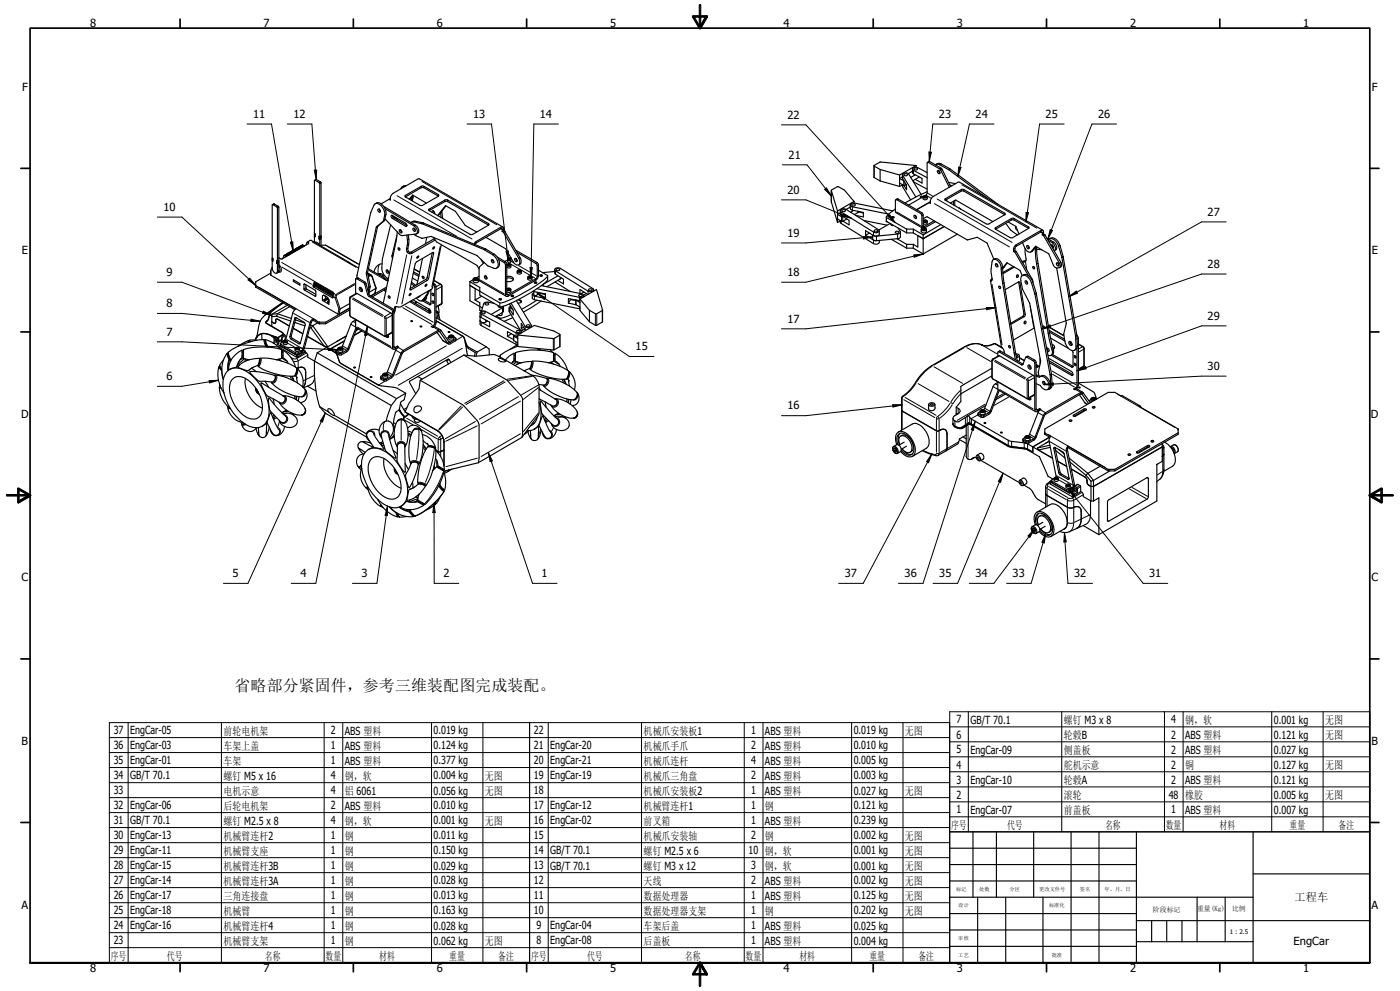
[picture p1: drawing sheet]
<svg xmlns="http://www.w3.org/2000/svg" width="420mm" height="297mm" viewBox="0 0 420 297" stroke-linecap="round" stroke-linejoin="round" font-family="sans-serif">
<defs><g id="words">
<text font-size="4.8" x="70.4" y="207.2">省略部分紧固件，参考三维装配图完成装配。</text>
<g font-size="3.3">
<text x="27.1" y="8.2">8</text>
<text x="79" y="8.2">7</text>
<text x="131.1" y="8.2">6</text>
<text x="183" y="8.2">5</text>
<text x="235" y="8.2">4</text>
<text x="287" y="8.2">3</text>
<text x="339" y="8.2">2</text>
<text x="391" y="8.2">1</text>
<text x="6.6" y="27.2">F</text>
<text x="411.5" y="27.2">F</text>
<text x="75.9" y="35.3">11</text>
<text x="88" y="35.3">12</text>
<text x="141.9" y="35.3">13</text>
<text x="162" y="35.3">14</text>
<text x="236.3" y="35.6">22</text>
<text x="281.6" y="35.3">23</text>
<text x="292.6" y="35.3">24</text>
<text x="313.7" y="35.3">25</text>
<text x="329.4" y="35.3">26</text>
<text x="236.6" y="47.6">21</text>
<text x="236.3" y="58">20</text>
<text x="49" y="63.2">10</text>
<text x="362.3" y="64.7">27</text>
<text x="236.3" y="71">19</text>
<text x="6.6" y="76.2">E</text>
<text x="411.5" y="76.2">E</text>
<text x="50" y="82.7">9</text>
<text x="236.3" y="82.7">18</text>
<text x="362.3" y="80.3">28</text>
<text x="50" y="92.1">8</text>
<text x="362.3" y="95.8">29</text>
<text x="50" y="100.6">7</text>
<text x="236.3" y="96.7">17</text>
<text x="190.6" y="105">15</text>
<text x="50" y="113.9">6</text>
<text x="362.3" y="110.9">30</text>
<text x="6.4" y="125.2">D</text>
<text x="236.3" y="122.7">16</text>
<text x="411.3" y="125.2">D</text>
<text x="69.8" y="173">5</text>
<text x="90.1" y="173">4</text>
<text x="108.5" y="173">3</text>
<text x="133" y="173">2</text>
<text x="162.5" y="173">1</text>
<text x="253.4" y="172.9">37</text>
<text x="271.4" y="172.9">36</text>
<text x="281.7" y="172.9">35</text>
<text x="292.6" y="172.9">34</text>
<text x="303.8" y="172.9">33</text>
<text x="322.2" y="172.9">32</text>
<text x="344.8" y="172.9">31</text>
<text x="6.5" y="174.2">C</text>
<text x="411.4" y="174.2">C</text>
<text x="34.1" y="220.1">37</text>
<text x="39" y="220.1">EngCar-05</text>
<text x="67.1" y="220.2">前轮电机架</text>
<text x="99.3" y="220.1">2</text>
<text x="103.5" y="220.2">ABS 塑料</text>
<text x="130" y="220.1">0.019 kg</text>
<text x="160.1" y="220.1">22</text>
<text x="193.1" y="220.2">机械爪安装板1</text>
<text x="225.3" y="220">1</text>
<text x="229.5" y="220.2">ABS 塑料</text>
<text x="256.1" y="220.1">0.019 kg</text>
<text x="271.5" y="220.2">无图</text>
<text x="286.9" y="216.8">7</text>
<text x="286.9" y="221.4">6</text>
<text x="291.1" y="216.9">GB/T 70.1</text>
<text x="319.1" y="217">螺钉 M3 x 8</text>
<text x="319.1" y="221.5">轮毂B</text>
<text x="351.4" y="216.8">4</text>
<text x="351.4" y="221.4">2</text>
<text x="355.5" y="221.5">ABS 塑料</text>
<text x="355.5" y="217">钢，软</text>
<text x="382.1" y="216.9">0.001 kg</text>
<text x="382.1" y="221.4">0.121 kg</text>
<text x="397.6" y="217">无图</text>
<text x="397.6" y="221.4">无图</text>
<text x="6.5" y="223.3">B</text>
<text x="34.1" y="224.6">36</text>
<text x="39" y="224.6">EngCar-03</text>
<text x="67.1" y="224.7">车架上盖</text>
<text x="99.3" y="224.6">1</text>
<text x="103.5" y="224.7">ABS 塑料</text>
<text x="130" y="224.6">0.124 kg</text>
<text x="160.1" y="224.6">21</text>
<text x="165.1" y="224.6">EngCar-20</text>
<text x="193.1" y="224.7">机械爪手爪</text>
<text x="225.3" y="224.6">2</text>
<text x="229.5" y="224.7">ABS 塑料</text>
<text x="256.1" y="224.6">0.010 kg</text>
<text x="286.9" y="225.8">5</text>
<text x="291.1" y="225.8">EngCar-09</text>
<text x="319.1" y="226">侧盖板</text>
<text x="351.4" y="225.8">2</text>
<text x="355.5" y="226">ABS 塑料</text>
<text x="382.1" y="225.9">0.027 kg</text>
<text x="411.4" y="223.3">B</text>
<text x="34.1" y="229.1">35</text>
<text x="34.1" y="233.6">34</text>
<text x="39" y="229.1">EngCar-01</text>
<text x="39" y="233.6">GB/T 70.1</text>
<text x="67.1" y="229.2">车架</text>
<text x="67.1" y="233.7">螺钉 M5 x 16</text>
<text x="99.3" y="229.1">1</text>
<text x="99.3" y="233.6">4</text>
<text x="103.5" y="233.7">钢，软</text>
<text x="103.5" y="229.2">ABS 塑料</text>
<text x="130" y="229.1">0.377 kg</text>
<text x="130" y="233.6">0.004 kg</text>
<text x="145.5" y="233.7">无图</text>
<text x="160.1" y="229.1">20</text>
<text x="160.1" y="233.6">19</text>
<text x="165.1" y="229.1">EngCar-21</text>
<text x="165.1" y="233.6">EngCar-19</text>
<text x="193.1" y="229.2">机械爪连杆</text>
<text x="193.1" y="233.7">机械爪三角盘</text>
<text x="225.3" y="229.1">4</text>
<text x="225.3" y="233.6">2</text>
<text x="229.5" y="229.2">ABS 塑料</text>
<text x="229.5" y="233.7">ABS 塑料</text>
<text x="256.1" y="229.1">0.005 kg</text>
<text x="256.1" y="233.6">0.003 kg</text>
<text x="286.9" y="230.3">4</text>
<text x="319.1" y="230.5">舵机示意</text>
<text x="351.4" y="230.3">2</text>
<text x="355.5" y="230.5">铜</text>
<text x="382.1" y="230.4">0.127 kg</text>
<text x="397.6" y="230.5">无图</text>
<text x="34.1" y="238.1">33</text>
<text x="67.1" y="238.2">电机示意</text>
<text x="99.3" y="238">4</text>
<text x="103.5" y="238.2">铝 6061</text>
<text x="130" y="238.1">0.056 kg</text>
<text x="145.5" y="238.2">无图</text>
<text x="160.1" y="238.1">18</text>
<text x="193.1" y="238.2">机械爪安装板2</text>
<text x="225.3" y="238">1</text>
<text x="229.5" y="238.2">ABS 塑料</text>
<text x="256.1" y="238.1">0.027 kg</text>
<text x="271.5" y="238.2">无图</text>
<text x="286.9" y="234.9">3</text>
<text x="286.9" y="239.4">2</text>
<text x="291.1" y="234.8">EngCar-10</text>
<text x="319.1" y="235">轮毂A</text>
<text x="319.1" y="239.5">滚轮</text>
<text x="350.6" y="239.4">48</text>
<text x="351.4" y="234.9">2</text>
<text x="355.5" y="234.9">ABS 塑料</text>
<text x="355.5" y="239.5">橡胶</text>
<text x="382.1" y="234.9">0.121 kg</text>
<text x="382.1" y="239.4">0.005 kg</text>
<text x="397.6" y="239.4">无图</text>
<text x="34.1" y="242.6">32</text>
<text x="39" y="242.6">EngCar-06</text>
<text x="67.1" y="242.7">后轮电机架</text>
<text x="99.3" y="242.6">2</text>
<text x="103.5" y="242.7">ABS 塑料</text>
<text x="130" y="242.6">0.010 kg</text>
<text x="160.1" y="242.6">17</text>
<text x="165.1" y="242.6">EngCar-12</text>
<text x="193.1" y="242.7">机械臂连杆1</text>
<text x="225.3" y="242.6">1</text>
<text x="229.5" y="242.7">钢</text>
<text x="256.1" y="242.6">0.121 kg</text>
<text x="286.9" y="243.8">1</text>
<text x="291.1" y="243.8">EngCar-07</text>
<text x="319.1" y="244">前盖板</text>
<text x="351.4" y="243.8">1</text>
<text x="355.5" y="244">ABS 塑料</text>
<text x="382.1" y="243.9">0.007 kg</text>
<text x="34.1" y="247.1">31</text>
<text x="34.1" y="251.6">30</text>
<text x="39" y="247.1">GB/T 70.1</text>
<text x="39" y="251.6">EngCar-13</text>
<text x="67.1" y="247.2">螺钉 M2.5 x 8</text>
<text x="67.1" y="251.7">机械臂连杆2</text>
<text x="99.3" y="247.1">4</text>
<text x="99.3" y="251.5">1</text>
<text x="103.5" y="247.2">钢，软</text>
<text x="103.5" y="251.7">钢</text>
<text x="130" y="247.1">0.001 kg</text>
<text x="130" y="251.6">0.011 kg</text>
<text x="145.5" y="247.2">无图</text>
<text x="160.1" y="247.1">16</text>
<text x="160.1" y="251.5">15</text>
<text x="165.1" y="247.1">EngCar-02</text>
<text x="193.1" y="247.2">前叉箱</text>
<text x="193.1" y="251.7">机械爪安装轴</text>
<text x="225.3" y="247.1">1</text>
<text x="225.3" y="251.6">2</text>
<text x="229.5" y="247.2">ABS 塑料</text>
<text x="229.5" y="251.7">钢</text>
<text x="256.1" y="247.1">0.239 kg</text>
<text x="256.1" y="251.6">0.002 kg</text>
<text x="271.5" y="251.7">无图</text>
<text x="285.3" y="248.5">序号</text>
<text x="302.1" y="248.5">代号</text>
<text x="331.6" y="248.5">名称</text>
<text x="349.8" y="248.5">数量</text>
<text x="365.8" y="248.5">材料</text>
<text x="386.8" y="248.5">重量</text>
<text x="401.6" y="248.5">备注</text>
<text x="34.1" y="256.1">29</text>
<text x="39" y="256.1">EngCar-11</text>
<text x="67.1" y="256.2">机械臂支座</text>
<text x="99.3" y="256">1</text>
<text x="103.5" y="256.2">钢</text>
<text x="130" y="256.1">0.150 kg</text>
<text x="160.1" y="256">14</text>
<text x="165.1" y="256.1">GB/T 70.1</text>
<text x="193.1" y="256.2">螺钉 M2.5 x 6</text>
<text x="224.6" y="256.1">10</text>
<text x="229.5" y="256.2">钢，软</text>
<text x="256.1" y="256.1">0.001 kg</text>
<text x="271.5" y="256.2">无图</text>
<text x="34.1" y="260.6">28</text>
<text x="39" y="260.6">EngCar-15</text>
<text x="67.1" y="260.7">机械臂连杆3B</text>
<text x="99.3" y="260.6">1</text>
<text x="103.5" y="260.7">钢</text>
<text x="130" y="260.6">0.029 kg</text>
<text x="160.1" y="260.6">13</text>
<text x="165.1" y="260.6">GB/T 70.1</text>
<text x="193.1" y="260.7">螺钉 M3 x 12</text>
<text x="225.3" y="260.6">3</text>
<text x="229.5" y="260.7">钢，软</text>
<text x="256.1" y="260.6">0.001 kg</text>
<text x="271.5" y="260.7">无图</text>
<text x="34.1" y="265">27</text>
<text x="34.1" y="269.6">26</text>
<text x="39" y="265">EngCar-14</text>
<text x="39" y="269.5">EngCar-17</text>
<text x="67.1" y="265.2">机械臂连杆3A</text>
<text x="67.1" y="269.7">三角连接盘</text>
<text x="99.3" y="265">1</text>
<text x="99.3" y="269.5">1</text>
<text x="103.5" y="265.2">钢</text>
<text x="103.5" y="269.7">钢</text>
<text x="130" y="265.1">0.028 kg</text>
<text x="130" y="269.6">0.013 kg</text>
<text x="160.1" y="265">12</text>
<text x="160.1" y="269.5">11</text>
<text x="193.1" y="265.2">天线</text>
<text x="193.1" y="269.7">数据处理器</text>
<text x="225.3" y="265">2</text>
<text x="225.3" y="269.5">1</text>
<text x="229.5" y="265.2">ABS 塑料</text>
<text x="229.5" y="269.7">ABS 塑料</text>
<text x="256.1" y="265.1">0.002 kg</text>
<text x="256.1" y="269.6">0.125 kg</text>
<text x="271.5" y="265.2">无图</text>
<text x="271.5" y="269.7">无图</text>
<text x="6.5" y="272.3">A</text>
<text x="34.1" y="274.1">25</text>
<text x="39" y="274.1">EngCar-18</text>
<text x="67.1" y="274.2">机械臂</text>
<text x="99.3" y="274">1</text>
<text x="103.5" y="274.2">钢</text>
<text x="130" y="274.1">0.163 kg</text>
<text x="160.1" y="274.1">10</text>
<text x="193.1" y="274.2">数据处理器支架</text>
<text x="225.3" y="274">1</text>
<text x="229.5" y="274.2">钢</text>
<text x="256.1" y="274.1">0.202 kg</text>
<text x="271.5" y="274.2">无图</text>
<text x="388.4" y="270.2">工程车</text>
<text x="411.4" y="272.3">A</text>
<text x="34.1" y="278.6">24</text>
<text x="39" y="278.6">EngCar-16</text>
<text x="67.1" y="278.7">机械臂连杆4</text>
<text x="99.3" y="278.6">1</text>
<text x="103.5" y="278.7">钢</text>
<text x="130" y="278.6">0.028 kg</text>
<text x="160.9" y="278.6">9</text>
<text x="165.1" y="278.6">EngCar-04</text>
<text x="193.1" y="278.7">车架后盖</text>
<text x="225.3" y="278.6">1</text>
<text x="229.5" y="278.7">ABS 塑料</text>
<text x="256.1" y="278.6">0.025 kg</text>
<text x="33.2" y="287.7">序号</text>
<text x="34.1" y="283">23</text>
<text x="50" y="287.7">代号</text>
<text x="67.1" y="283.2">机械臂支架</text>
<text x="79.5" y="287.7">名称</text>
<text x="97.7" y="287.7">数量</text>
<text x="99.3" y="283">1</text>
<text x="103.5" y="283.2">钢</text>
<text x="113.7" y="287.7">材料</text>
<text x="130" y="283.1">0.062 kg</text>
<text x="134.8" y="287.7">重量</text>
<text x="145.5" y="283.2">无图</text>
<text x="149.5" y="287.7">备注</text>
<text x="159.3" y="287.7">序号</text>
<text x="160.9" y="283">8</text>
<text x="165.1" y="283">EngCar-08</text>
<text x="176.1" y="287.7">代号</text>
<text x="193.1" y="283.2">后盖板</text>
<text x="205.5" y="287.7">名称</text>
<text x="223.7" y="287.7">数量</text>
<text x="225.3" y="283">1</text>
<text x="229.5" y="283.2">ABS 塑料</text>
<text x="239.8" y="287.7">材料</text>
<text x="256.1" y="283.1">0.004 kg</text>
<text x="260.8" y="287.7">重量</text>
<text x="275.5" y="287.7">备注</text>
<text x="388.1" y="283.1">EngCar</text>
<text x="27.1" y="291.3">8</text>
<text x="79" y="291.3">7</text>
<text x="131.1" y="291.3">6</text>
<text x="183" y="291.3">5</text>
<text x="235" y="291.3">4</text>
<text x="287" y="291.3">3</text>
<text x="339" y="291.3">2</text>
<text x="391" y="291.3">1</text>
</g>
<g font-size="2.1">
<text x="345.8" y="273.2">阶段标记</text>
<text x="359.1" y="273.1">重量(Kg)</text>
<text x="369.6" y="273.2">比例</text>
</g>
<text font-size="1.9" x="368.9" y="279.8">1 : 2.5</text>
<g font-size="1.6">
<text x="286.8" y="267.1">标记</text>
<text x="293.8" y="267">处数</text>
<text x="302.9" y="267">分区</text>
<text x="311.7" y="267">更改文件号</text>
<text x="323.9" y="267.1">签名</text>
<text x="331.3" y="267">年、月、日</text>
<text x="287.5" y="271.9">设计</text>
<text x="314.7" y="271.9">标准化</text>
<text x="287.5" y="281.8">审核</text>
<text x="287.5" y="286.7">工艺</text>
<text x="315.5" y="286.7">批准</text>
</g>
</g></defs>
<g fill="none" stroke="#000" stroke-width=".34">
<path d="M94.4 54l.5-.2 1.4 .9v16l-.4 .2M116.7 59.7l.4 .2v-.9l.8-1 7.8-4.4 25.1 14.4M116.7 59.7l-2.4 1.4M117.1 59.5l-.4 .2M121.5 55.9h-.6l-.7 .7M121.8 55.7l-1.1 .3M122.8 59.7l1-1.2 4 2.4M123.6 59l-.2 1M123.9 58.5l-1 1.3M124 58.5l-.3 1.7M131.5 58.8v-.5l-4.8-2.6-5.1 2.8-.1 .3 .1 .2M131.5 58.8l-5.1 2.8-4.8-2.6"/>
<path d="M131.5 58.8l-4.8-2.6-5.1 2.8M249.4 57.1l1.8-1.1h.3l1.8 1 2.9 3.4M249.4 57.1v3.4l1.8 6.2M249.4 57.1l1.8 6.1M262.2 49.7v3.5l1.8 1M264 50.8l5.9 1.7M264 54.2l5.9 1.7M264 50.8v3.4M268.7 59.9l.7-.3 7.2 4.2 .3 .6 .2 3.5 3.1-1.7M269.9 54.9l1.3 .7 .7-.3M269.9 52.5v3.4M270.7 52.4v1l1.2 2.1v1.4l-.7-1.3"/>
<path d="M270.7 55.4l.1 .6 2.4 3.9M270.7 53l-.8 .5 1.3 .7M270.7 55.4l-.8 .5M271.4 52.1l.8 .1a.49 .49 0 0 1-.5 .5 .49 .49 0 0 1-.5-.5zM273.7 50.7l.2 1.3 2.7 1.5v1.4l-2-1.1M273.7 51.3l-1.2 .7M274.1 54.5l4 2.2M274.2 50.5a.54 .54 0 0 1 .6-.2 .54 .54 0 0 1 .4 .5l-.7 .2zM274.6 52.4l-1.4 .8M274.8 49.6l-10.8-1-1.8 1 1.8 1.2M274.8 49.6l-4.9 2.9M274.8 49.6v.5"/>
<path d="M275.8 53l-1.9 1.2M276.3 58.3l-3.7-6.1a1.22 1.22 0 0 0-1.9 .2l4 6.7M276.8 59.1l-.3-.3-.4 .1v.2l.4 .1M276.9 59l-4.3 2.5M277.3 58.8v.3M277.3 58.8l-.1 .2 .5 .1M277.6 59l-.2 .1M277.6 58.8v.2M277.6 58.8h-.3M277.6 58.8l.2 .1-.1 .2M277.6 59l.1 .1M278.1 51.7l-2.8-1.5a.9 .9 0 0 0-1-.1 .9 .9 0 0 0-.5 .8l4.3 2.4"/>
<path d="M278.1 57.4l-6.6 3.4M278.3 48.6l.6-.2 3.7 2.3 2.6 5.2M280.6 49.4l1-.2 3 1.6 11.6 8.6M280.8 49.3l.6-.3h.6l2.9 1.5 14.6 10.8M281.2 51.2a.49 .49 0 0 1 .7 .2 .49 .49 0 0 1-.3 .7l-.4-.5zM281.6 51.1l.4 .7M283.6 60l-.2-.2 .2-.2 4.8-2.8 .6-.1 12.4 7.2 .2 .2-.2 .2M283.6 60l4.8-2.7 .6-.1 12.4 7.1M283.6 60l12.5 7.2 .6-.1 4.7-2.8M284 59.8v.4M284 59.9h-.2l.2 .1M284.5 54.7l2.1 .3"/>
<path d="M284.8 56.1l-2.7-5.3-3.8-2.2-.2 9.2-.6 .8M284.9 55.4l.6 .3M81.7 78.1v2.3a1.22 1.22 0 0 0 1.4 1.4l.1-2.7M81.7 77.5l.2 .1-.2-.3v-15.8l.2-.2 1.3 .9v16M81.7 77.5l.2 .4-.2-.1M81.7 77.8l.2 .5-.2-.2M81.7 61.3l.5-.2 1.2 .7 .3 .3v15.9l-.5 .2M81.8 78.1h-.1M81.8 77.4l-.1 .1M81.8 77.7l-.1 .1M83.1 79l.1 .1M83.1 78.3l.1 .1"/>
<path d="M83.1 78.6l.1 .1M83.2 78.2l-.1 .1M83.2 78.5l-.1 .1M83.2 78.9l-.1 .1M83.2 78.2l-.1-.1v.2M83.2 78.6l-.1-.2v.2M83.2 78.9l-.1-.1v.2M83.2 78.4v.2M83.2 78.7v.2M83.5 78.8h.2M83.5 78.1h.2M83.5 78.4l.2 .1"/>
<path d="M83.7 78.8v2.3l-.3 .6M83.7 78.1l-.5 .5M83.7 78.5l-.5 .4M83.7 78.8l-.5 .3M83.7 78.1l-.5 .3M83.7 78.5l-.5 .2M85.2 76.5l.6 .4-1.3 .7-.7-.3-.1 .2M85.2 76.5l-.4 1M85.6 76.3l.6 .4-.3 .1-.7-.3M85.6 76.3l-.1 .3M86 76.1l.6 .4-.3 .1-.7-.3M86 76.1l-.1 .3"/>
<path d="M86.4 75.9l.6 .3-.3 .2-.7-.3M86.4 75.9l-.1 .3M86.8 75.6l.6 .4-.3 .2-.7-.3M86.8 75.6l-.1 .3M87.2 75.4l.6 .4-.3 .1-.7-.3M87.2 75.4l-.2 .3M87.5 75.2l.6 .4-.3 .1-.6-.3M87.5 75.2v.3M87.9 75l.7 .3-.3 .2-.8-.3M87.9 75l-.1 .3M88.3 74.8l.6 .3-.3 .2-.7-.3M88.3 74.8l-.1 .2"/>
<path d="M88.7 74.5l.6 .4-.3 .2-.7-.3M88.7 74.5l-.1 .3M89.1 74.3l.6 .3-.3 .2-.7-.3M89.1 74.3l-.1 .3M89.5 74.1l.6 .3-.3 .2-.7-.3M89.5 74.1l-.1 .2M89.9 73.9l.6 .3-.3 .2-.7-.3M89.9 73.9l-.1 .2M90.3 73.6l.6 .4-.3 .1-.7-.2M90.3 73.6l-.1 .3M90.7 73.4l.6 .3-.3 .2-.7-.3M90.7 73.4l-.1 .3"/>
<path d="M92.2 72.6l1.1-.6 11.6 6.7M92.2 72.6l.4 .3-.1 .1-1.1 .7-.7-.3M92.2 72.6l-.4 .8M94.3 70.1l.2 .2-.2-.3v-15.9l.2-.1 1.4 1.1v15.8M94.3 70.1l.2 .3M94.3 70.5l.2 .5-.2-.2M94.3 70.8v1.8M94.4 72.7h.8l.6 .7M94.5 70.7l-.2 .1M94.5 70.1h-.2M94.5 70.4l-.2 .1M94.5 70.4v.2l-.2-.1"/>
<path d="M95.7 71.6l.2 .2M95.7 71l.2 .1M95.7 71.3l.2 .1M95.8 70.9l-.1 .1M95.8 71.2l-.1 .1M95.8 71.5l-.1 .1M95.9 70.9l-.2-.1v.2M95.9 71.2l-.2-.1v.2M95.9 71.6l-.2-.1v.1M95.9 71.1v.1M95.9 71.4v.2M95.9 71.8v1.7"/>
<path d="M96.2 71.5h.1M96.2 70.7l.1 .1M96.2 71.1l.1 .1M96.3 73.5h1.4l10.1 5.8M96.3 70.8l-.4 .4M96.3 71.2l-.4 .2M96.3 71.5l-.4 .3M96.3 71.2l-.4 .4M96.3 71.5v2.2M96.3 70.8l-.4 .3M105 78.9l-.4-.2 3 1.6M111.2 63.7l1-2.2a1.17 1.17 0 0 1 2.1 .1l1 1.6a3.9 3.9 0 0 1-.3 3l-2.1 2-3 13.6 .8 4.2-.3 1.2"/>
<path d="M111.2 63.8l-4.1 19.6M111.2 63.7v.1M112.6 61.1a1.76 1.76 0 0 1 2.6 1l.5 .9a3.9 3.9 0 0 1-.3 3l-2.1 1.9-3 13.7 .8 4.3-.5 2M113.4 62.7a.49 .49 0 0 1 .6 .3 .49 .49 0 0 1-.2 .6l-.3-.3zM113.7 62.7l.4 .7M114.6 79.1a2.78 2.78 0 0 0-2.4 2.4M115.1 61.8l9.5 5.7a1.44 1.44 0 0 1 1 1.2 1.44 1.44 0 0 1-.7 1.4M115.5 62.6l8.7 5.1a1.48 1.48 0 0 1 .6 2.4l-4.6 .4-4.7-4.9M117.2 67.4l-2.5 10.1-.1 2.8a3.5 3.5 0 0 0 1.9 3.2M117.4 64.5l4.3 2.4 .3 .8-.3 .1-4.1-2.4-.3-.6zM117.7 64.6l.4 .6 3.9 2.4M117.8 64.9l1.4 1"/>
<path d="M119 70.7l-1.4 5.9 .1 .9M119.2 69.5l-.4 3-3.9 18.3M119.4 74.3a.4 .4 0 0 1 .5 .2 .4 .4 0 0 1-.1 .5zM119.8 74.4l.2 .2M119.8 68.8a.54 .54 0 0 1 .6 .4 .54 .54 0 0 1-.2 .6l-.4-.5zM120.1 68.9l.5 .7M120.2 68.9l.4 .6M122 70.4l.3 2.6-.4 1.8 .3 .8M122.5 70.4l.2 1.8-.4 2.6 .3 .5M122.6 75.3l-.4 .3M123.3 66.7l.5-.2 2.8 .6M123.4 66.6l.9-.3 2.7 .5 18.7 7.8 2.5 1.6a3.2 3.2 0 0 1 1.4 3.7l-.6 .4"/>
<path d="M123.9 68.5a.5 .5 0 0 1 .6 .2 .5 .5 0 0 1-.2 .7l-.3-.3zM124.2 68.4l.4 .7M124.9 78.6l5.1-3-1.6 8.2-5.3 3.1 1.4-7.8zM125.3 76.8l.2-.1a.35 .35 0 0 1 0 .5 .35 .35 0 0 1-.5 0zM126.6 67.1h.1M126.6 67.1l18.6 7.7 2.6 1.6a3.2 3.2 0 0 1 1.4 3.8l-.8 .3-2.1-.8-3.2-3.1-13.7-5.7-2.9 .5-2.4-1.2M126.7 77.5l-1.7 7.8M128 71.2l-.4 1.9M128.7 63.1l-.1-.2 .1-.2 4.8-2.8h.6l12.5 7.1 .1 .3-.1 .2M128.7 63.1l12.5 7.2 .6-.1 4.8-2.7M128.7 63.1l4.8-2.7 .6-.1 12.5 7.2M129.7 75.8l-1.7 7.7-4.9 3"/>
<path d="M129.7 63.7l-.1-.4a.55 .55 0 0 1 .7 .1 .55 .55 0 0 1 0 .7M130 74.2l.3-.2a.35 .35 0 0 1-.1 .4 .35 .35 0 0 1-.4 .1zM130 71.1l1 1.4 12.1 7 .6 1.1M130 63.2l.4 .7M130.3 71.5l-7 4.1h-.5l-.2-.3M130.6 71.9l-7.2 4.1h-.5l-.7-.4M131.3 64.6l2.3-3 3 1.7 3 4.3 3.4 2M132.2 63.8l.1 1.4M132.4 73.4l-2.8 13.2-9.4 5.4h-.8a.66 .66 0 0 0-1 .2l-.2 .9M132.5 63.3l.3 2.2M133.8 61.7l-2.4 3M144.3 77.7l.7 1.3"/>
<path d="M145.3 78.7l-1.6 1.5 .1 3.9 8.1 4.7M147.5 77.8a.63 .63 0 0 1 .6 .4 .63 .63 0 0 1-.1 .6l-.6-.5zM147.8 77.9l.4 .6M150.7 69.4l-.1-.8-.3-.1-7.5 4.3-.3 .5M150.7 69.4l.3 .2M151 69.2l-.1-1.1h-.6l-7.5 4.3-.6 .8M151 69.6l4.6 7.8a1.19 1.19 0 0 1-.4 2.1l-1.1-.8-2.4-4.2-5.9-3.4M151 69.2l.5 .2M151 69.2l-.3 .2M151.5 69.4l4.5 7.8a1.34 1.34 0 0 1-.4 2.2M151.5 69.4l-.5 .2M152 79.3a.7 .7 0 0 1 1.2 .2l-.1 .7-.7 .1-.4-.2"/>
<path d="M152.3 77.9l-.9 .5M152.4 79.2v.3M152.7 79.5h-.3M152.7 77.5l.1 .3h.3M152.7 79.2v.3M152.7 79.2l.3 .1-.4 .3-.3-.2 .1-.2M152.7 79.2h-.3M152.7 79.5h.1M152.7 77.5v.2l.2 .2h.3M153 78.8l-.7-.3v-.9l.3-.3 .6-.1v1.2l-.6 .6M153.1 77.4v.4M153.1 77.4l.1 .1"/>
<path d="M153.1 77.4l-.4 .1M153.1 77.8h.1M154.5 77.4a.59 .59 0 0 1 .6 .4 .59 .59 0 0 1-.2 .6l-.4-.3-.2-.5zM154.7 75l6.6 3.8 .2 .6v3.5l-.8 1-8.5 5-.4-.1-.2-.5v-8.9l-.3-.7-1.8-1M154.8 77.5l.4 .6M155.1 75.6l5.8 3.4 .3 .6-.1 3.4-.4 .5-8.4 4.8-.3-.2v-9.1l-.4-.5-2.5-1.5M251.2 66.7l.9-.6v.6l.2 .3 9.7 6a1.08 1.08 0 0 0 1.2 .1 1.08 1.08 0 0 0 .6-1M251.2 65.6l1.4 .8 1.4-.8M251.2 63.2v3.5M252.1 63.2v1.1l2.6 1.7v1.4l-1.8-1.1M252.1 63.8l-.9 .5 1.2 .6h.5M252.2 62.9l.7-.3 .9 .1 9.9 6.3a.83 .83 0 0 1-.5 .8 .83 .83 0 0 1-.9-.1l-10-6.2-.2-.3z"/>
<path d="M252.6 63l.3-.2 .6 .1a.49 .49 0 0 1-.4 .6 .49 .49 0 0 1-.5-.5zM255.1 61.4v1.2l.3 .3 3.6 .8v1.3l-2.3-.4M255.1 62.1l-1.3 .7M255.5 61.3a.52 .52 0 0 1 .6-.2 .52 .52 0 0 1 .4 .5l-.8 .1zM256.1 63.1l-1 .5M256.2 60.4v.5M256.2 60.4l-5 2.8M257.5 63.3l-.1 .4-1.1 .6M257.5 63.5l1.5 .3M259.1 66.1l7 1.4M259.7 70.5l2.3 1.5 .9 .1M259.7 70.5v-1.4l2.3 1.5"/>
<path d="M260.9 69.8l-1.2 .7M261.8 70.4v1.4l1.1 .3M262.3 69a.5 .5 0 0 1 .6-.2 .5 .5 0 0 1 .3 .6l-.6 .1-.3-.2zM263.8 69.2v1a1.25 1.25 0 0 1-1.8 .4M265.9 66.2v.1M265.9 65.1v1.3M265.9 66.4l.3 .1M265.9 66.3l6.1 3.5M265.9 66.3v.1M267 67l-3.3 1.9M267.3 67.1l.2 .5h.6M267.4 71.7l4.6 2.7"/>
<path d="M267.5 65.1l.6-.1a.3 .3 0 0 1-.3 .3 .3 .3 0 0 1-.3-.2zM267.8 63.2l-11.4-2.3a.75 .75 0 0 0-.9 0 .75 .75 0 0 0-.3 .9l11.4 2.4M268.6 62.7l-.5 .3a3.9 3.9 0 0 0-2.2 2.2l6.1 3.5M268.6 69.5l.4-.2 .6 .1a.49 .49 0 0 1-.4 .5 .49 .49 0 0 1-.6-.4zM269.1 71.5l2.9 1.7M269.5 68.4l.6 1.2-.5 .5-6.7 .7-.9-.2M270.1 69.6v1.4l-.3 .4-6.9 .7M272 69.8h2M272 68.7h2M272 68.7v1.1M272 73.2v1.2M272 73.2h2"/>
<path d="M272 74.4h2M274 68.7v1.1M274 73.2v1.2M274 69.8l2.9 1.7M274 68.7l2.9 1.7M274 74.4l2.9 1.7M274.3 64.5a.61 .61 0 0 1 .5 .4 .61 .61 0 0 1-.1 .6l-.4-.3zM274.6 64.6l.4 .6M275 62.9l4.1-2.4zM276.7 68.3l-8-4.6v-3.8l7.6 4.2 .3 .6v3.4l.1 .2M276.9 68.5v.3l.3-.1M276.9 66.2a.75 .75 0 0 1 1.3 .1l-.2 .8-.5 .1-.6-.2"/>
<path d="M276.9 65.6l1.2-.7 12.1 7 3-.8 2.9 1.8 2.1 4.8M276.9 70.4v5.7M276.9 71.5l-1.6-.9v3.4l-1.3-.8M277.2 68.5l.3 .1-.5 .3-.3-.2 .2-.2M277.2 68.5h-.3M277.2 68.7l.2 .1M277.2 68.5v.2M277.3 66.1l.1 .3 .2-.1M277.3 66.1l-.1 .2 .5 .1M277.6 66.1h-.3M277.6 66.1l.2 .1-.1 .2M277.6 66.3l.1 .1"/>
<path d="M277.6 66.1v.2M278.7 60.7l.4 .3 .2-1.3 .6-.8 7.8-4.3 25.1 14.4M280.7 66.4l-3.3 1.9M282.2 67.3l-5.3 3.1M283.2 67.9l-6.3 3.6M285.1 60.9l1.6-1 11.2 6.5M286 60.3v1.1M286.4 60.1v1.5M287.2 70.2l-10.3 5.9M287.7 62.3l.5 .4M298 77.8a1.93 1.93 0 0 1 2.7 1.8l.5 5.2 4 23.3M298.7 79a.62 .62 0 0 1 .5 .4 .62 .62 0 0 1 0 .6l-.6-.5z"/>
<path d="M299 79l.4 .8M301.7 66.9a7.8 7.8 0 0 0 3.5 3.5M302.2 78.8l-1.4 1.6M302.4 66.5l2.4 1.4 .9 2.2M304 79.9l-3.2 1.8M304 75.4l.5 .2M304.5 75.6l4 7M304.5 75.1l.3 .3M304.5 75.1l-.5 .3M304.7 67.9v.6l.5 .5M304.8 75.4l4.8 8.3 .2 .9M304.8 75.4l-.3 .2"/>
<path d="M307.6 74.5l.2 3.1a.91 .91 0 0 1-1.1 1.1M307.8 78.1l-1.2 .3M308 73.7a.49 .49 0 0 1 .7 .2 .49 .49 0 0 1-.3 .6zM308.4 73.6l.4 .7M308.6 68.5l.1-.3-.1-.2-4.4-2.5-.6-.1-5.1 2.9 .2 .4M308.6 68.5l-4.4-2.5-.6-.1-4.9 2.8M308.6 68.5l-5 2.8-.6-.1-4.3-2.5M309.8 79.9a.39 .39 0 0 1 .5 .2 .39 .39 0 0 1-.2 .5l-.3-.4zM310.6 74.2l.4 4.9 3.7 22.3 .8 3.1a1.19 1.19 0 0 1 .3 1.3 1.19 1.19 0 0 1-1.1 .8l-.3-.2M310.8 73.9l-1 1.2-.6 .4M310.9 74l.5 4.9 3.4 20.8 1.3 5.4v.7l-.4 .5M311 74.7l1.5 .1"/>
<path d="M312.7 70.4l-.1-.8-.3-.1-7.6 4.4-.2 1.2M312.7 70.4l.4 .2M313.1 70.1l-.1-.8-.5-.3-7.7 4.4-.6 .7-.2 1.3M313.1 70.6l4.9 8.6 .1 .6a1.15 1.15 0 0 1-1.2 .5 1.15 1.15 0 0 1-.9-.9l-1.4-3.3-4-2.3-1.2 1.6a1.45 1.45 0 0 1-2-1.2l-.7-1.5M313.1 70.1l.4 .3M313.1 70.1l-.4 .3M313.5 70.4l4.8 8.3 .2 .9-.7 .6M313.5 70.4l-.4 .2M314 71.4l2 1.1a1.78 1.78 0 0 1 .7 2.4l-.4 .2M314.5 72.1l1.1 .6a1.79 1.79 0 0 1 .8 2.4h-.2M314.7 71.8a1.82 1.82 0 0 1 2.5 1.1l1.4 4.2 4.1 23.6M314.8 71.6a2.12 2.12 0 0 1 3 1.6l1.1 3.7 4.1 23.6 .2 3.5-.3 .6-.6 .4"/>
<path d="M315.3 73.5a.51 .51 0 0 1 .6 .2 .51 .51 0 0 1-.1 .7M315.6 73.4l.4 .7M316.9 78.8a.56 .56 0 0 1 .7 .3 .56 .56 0 0 1-.1 .7l-.5-.4zM317.3 78.8l.4 .7M76.7 85.6l12.1 7-.9 1-2.1 8-.4 .4M76.7 85.9l.1 .2M76.7 85.6l.1 .5M76.8 86.1l11.6 6.7M80.1 96.1v.1M80.1 96.1l-.3 .3v.5l4.9 2.8a.35 .35 0 0 1 .2 .3 .35 .35 0 0 1-.2 .4M80.1 96.2l-.3 .4 .1 .3 4.9 2.8a.46 .46 0 0 1-.1 .8M80.9 93.9l-.5 1.9-.3 .3"/>
<path d="M80.9 93.9h.1M81 93.9l-.4 1.7-.5 .6M81.2 81.9l-4.5 2.6v1.1M81.3 93.4l-.4 .5M81.3 93.4a6 6 0 0 0-3.9 5.7l-.4 1.9M81.3 93.4l.1 .1M81.4 93.5l-.4 .4M81.5 96.5l1 .4 .2-.2v-.9l.4-.2 3.7 2.1M81.5 94.2v3.6M81.7 80.1l-.5 1.1v1.3l20.1 11.6h.5l3.1-1.8M83 94.8l-1.5 .1M83 94.8l4.2 1.4"/>
<path d="M83.2 94l-.2 .8M83.2 94l-1.7 .2M83.2 94l4.2 1.5M83.4 81.7l-.4 .2M83.8 81.4l-.4 .3M84.8 90.7l-5.1 3.6M84.9 90.7l-3.6 2.7M85 90.8l-3.6 2.7M86.2 91.5l-4.7 2.7M86.9 91.9l-3.7 2.1M88 98.4l2.8 1.6M88 83.9l2 1.1v.5l-2-1.2z"/>
<path d="M88.4 84.1l-.4 .2M88.4 96.6l3.1 1.1M88.5 95.2l2.7 1.4 .4 .6-1.5 5.7-.2 .2-2.6-1.4-.3-.7zM88.6 95.9l2.8 .9M88.8 95.2l-1.5 5.6 .3 .5 2.5 1.5M91.2 85.1l3.4 1.9 .1 1.8-3.4-1.9zM91.8 85.3l.1 1.3 2.8 1.6M93 98.2l.3 .1M93 96.8l-2.1 7.8M93.2 97.4l.6 .2M93.3 98.3l4 5.5 1 .1M93.4 96.5l-2.1 7.9"/>
<path d="M93.4 96.5l-.4 .3M93.8 97.6l-.5 .7M93.8 97.6l4.5 6.3M93.9 95.5l-.5 .4-.4 .9M93.9 95.5l.1 .5M93.9 95.5l1.8 1.1M94 96l-.6 .5M94 96l1.8 1M94.3 84.6a1.1 1.1 0 0 0-.2 1.5l5.7 3.2 .1-.4M94.3 84.6v.9l.2 .3 5.4 3.1M94.3 84.6l6 3.4-.4 .9M94.5 84.9l5.6 3.4-5.6-3.2z"/>
<path d="M94.5 85.6v-.3l5.4 3.2M94.5 85.6l5.4 3.1M94.7 85.5l-.2 .1M94.7 85l-.2 .1M95.3 96.8l-1.5 .8M95.7 96.6l.1 .4M95.8 97h1.9M95.8 96.6h1.9M95.8 96.6h-.1M95.8 96.6v.4M96.7 88.7l.4-.3 1.2 .8 .4 .6v1.4l-2-1.2zM97.3 89.8l.2 .4"/>
<path d="M97.3 89.8l.2 .1M97.5 88.7l.3 .2M97.5 89.9v.3M97.7 88.8v.7M97.7 96.6v.4M97.7 89.5h.1M97.7 89.5l-1 .5M98.2 89.7l.5 .3M98.3 89.5v.2l-.8 .5M98.3 90.4l.2 .3M98.3 89.5l-.8 .4M98.3 89.5l-.2-.1-.8 .4"/>
<path d="M98.3 90.4l.2 .1M98.5 90.5v.2M98.7 90.4l-.2 .1M98.7 90.6l-.2 .1M98.7 90.2l-.4 .2M104.9 91l-3 1.7-.3-.1M104.9 92.9l-7.2 4.1M104.9 92.4l-7.2 4.2M105 89l2.1-1 10.3 5.9 .2 .4v5.5l-1.8 1h-.4l-10.2-5.8-.3-.6zM106.7 95.9l-1.3 1-2.7 6.8-.3 .4M106.7 88.1v-4.4l.2-.2 2.4 1.5 1 3.3 .3 .5 6.9 4 .3 .6 .1 11.2 .4 .1 .9-.5v-.4M106.7 95.8v2.2l.2 .3 11.1 6.3"/>
<path d="M106.8 83.5l.6-.2 2.2 1.3 1.3 3.9 6.9 4 .4 .7M106.8 98.2l-2.7 6.7-1.8 1.1h-.4l-1.1-.7v-.2l.5-.4M107.1 98.4l-2.7 6.7-2.1 1.3h-.4l-1.1-.6-.1-.6M107.5 98.6l-.7 .4M107.8 86.3a.66 .66 0 0 1 .8 .2 .66 .66 0 0 1-.1 .9l-.6-.4zM108.2 86.1v.5l.6 .6M108.5 99.2l-2.2 1.3M110.3 81.9l1.3 .9 1.2 3.5M110.5 80.6l4.9 2.8M112.8 86.3l-.3 1.6-1.3 .8M112.8 86.3l-2.1 1.3M113.5 82.3l.9 .1 .6 .7"/>
<path d="M115.2 86.9l.5 .6M115.4 86.9l.3 .4M115.5 83.7a.29 .29 0 0 0-.2-.4 .29 .29 0 0 0-.3 .1l1.4 .8M115.9 86.5l-4.2 2.5M116 83.2l-.4 .6M116 80.9a.62 .62 0 0 1 .5 .4 .62 .62 0 0 1-.1 .6l-.4-.3zM116 86l-4.7 2.7M116.2 80.9l.4 .8M116.4 83.5l-.4 .5M116.4 83.9l-.2 .2M116.5 88.7a.4 .4 0 0 1 .4 .2 .4 .4 0 0 1-.1 .5l-.3-.4zM116.9 88.8l.1 .2"/>
<path d="M118.2 93.2v10.7l.2 .3 .8-.4M118.8 91.8l-.6 2.3M122.9 88.1l.3-.2a.42 .42 0 0 1 0 .5 .42 .42 0 0 1-.5 .2zM123.3 90.2l5.9 3.4M123.4 85l.9 .7M123.4 84.6l1.3 .9M123.7 83.3l1.6 .9M123.9 89.9l5 2.9 .3 .5-.1 .5h-.4l-5.8-3.4M124 81.9l1.6 .9M124.1 81.5l1.6 .9M124.2 80.6l1.7 .9M124.8 90.3l-.3 .6"/>
<path d="M124.9 90.4l-.1 .6M125.7 88.9l-.4 .2M126 88.6l-.4 .5M126.7 82.8a.4 .4 0 0 1 .4 .2 .4 .4 0 0 1-.1 .5zM126.9 90.2l2.1 1.2 .2-.3M127 82.9l.2 .2M127.3 90l1.9 1.1M127.6 89.2l-.3 .8-.9 .2M127.7 85.3l.2-.1a.33 .33 0 0 1 .1 .4 .33 .33 0 0 1-.5 .1zM128 88.7v.4a1.02 1.02 0 0 1-.9 1M128.4 87.3l-.4 1-1.4 1.8h-.8l-.9-.8M128.7 92.6l-.2 .6"/>
<path d="M128.7 92.6l.2 .7M128.7 87.1l-.3 1a3.7 3.7 0 0 1-1.8 2M129.1 93l-.3 .3M129.2 86.8v4.3M129.6 90.2a.42 .42 0 0 1 .4 .2 .42 .42 0 0 1 0 .5l-.3-.2zM129.6 87.9a.42 .42 0 0 1 .4 .2 .42 .42 0 0 1 0 .5l-.3-.2zM129.9 85.3l.5 .8v10.7l-.2 .6-.8 .5 .4 .2 .2-.1M130 90.3l.1 .3M130 88l.1 .3M130 98h.6l1.5 .8M130 84.9l.8 .7v11.3l-.3 .6-.5 .5M130.2 84l2.4 1.6-.1 5.4-1.7 1.1"/>
<path d="M130.8 96.1l7.9 4.6M130.8 95.2l15.1 8.7M130.8 93.5l.6 .3M131.1 99.6l1.7 2.5 1.7 1M131.2 93.4l.2 .4M131.2 93.3l-.1 .3M131.4 93.8l.1 .1M131.4 91.7l.3 1.9-.9-.5M131.5 93.9l.2 .2-.4 1.4M131.6 94.4l.4 1.5M141 84.4v5.7l3.7 2.2M141.9 83.8l-.9 .6"/>
<path d="M142.5 83.4v.3h.3M142.5 89.9l1.4 .8v2.3l.5 .3 .9-2.6 1.1-.1 1.9 .3M142.8 83.4l.3 .2-.5 .3-.3-.2 .2-.3M142.8 83.4h-.3M142.8 83.4v.3M142.8 83.7l.2 .1M143.7 82.8l-.7 .4M144 94.8l.2 .3 2.7 1.5v1.3l-2.5-1.3-.4-.5a1.4 1.4 0 0 0 2.3 .1M144 93.7v3.5l.2 .3 11.1 5.8M144.3 93.3l1.1-.1 10.9 5.9a.79 .79 0 0 1-.3 .8 .79 .79 0 0 1-.9 0l-11-5.9-.1-.3zM144.4 93.7a.6 .6 0 0 1 .6-.3 .6 .6 0 0 1 .5 .5l-.6 .2zM144.5 88.8l-2 1.1"/>
<path d="M145.4 82.7a.53 .53 0 0 1 .6 .3 .53 .53 0 0 1-.2 .7l-.4-.5zM145.6 90.9a.51 .51 0 0 1 .6-.2 .51 .51 0 0 1 .3 .6h-.8zM145.7 82.7l.4 .7M145.8 82.8l.3 .5M149.5 91.7a.61 .61 0 0 0 .5 .5 .61 .61 0 0 0 .6-.3M149.7 89.6l.6-.1a.3 .3 0 0 1-.2 .4 .3 .3 0 0 1-.4-.3zM150.6 93.7l-.1 .8-.5 .1-.5-.3M151 91.9l-.1 1.6-2.3 1.4M151 91.8l-.3 .4-3.3 2M152 82.9a1.4 1.4 0 0 1 2 .8l-.5 .6-1.5 .1M152 86.6a.72 .72 0 0 1 1.2 .2l-.1 .7-.7 .1-.4-.2M152 83.4h1.4l.6 .5"/>
<path d="M152.4 86.6v.2M152.4 86.6l-.1 .1 .6 .1M152.7 86.8h-.3M152.7 92.2l.1 1.3 3.3 5.4M152.7 86.5v.3M152.7 86.5l.2 .3M152.7 86.5l-.3 .1M152.7 86.8l.1 .1M152.8 91.1l1.2 1.9v1.4l-1.2-1.9v-.4l.4-.3M153.2 91.7v.7l.5 .2M153.3 94.3l-3 1.1-1.4-.7M153.4 88.6h.6a.3 .3 0 0 1-.3 .3 .3 .3 0 0 1-.3-.3z"/>
<path d="M153.8 95.2l-2.6 1.1M154.9 90.1l4.5 7.4a1.05 1.05 0 0 1-.8 .7 1.05 1.05 0 0 1-1.1-.4l-4.2-7M155 99.1l.4-.1 .6 .2a.49 .49 0 0 1-.5 .5 .49 .49 0 0 1-.5-.6zM155.4 89.8l1 .7M155.6 81.1v.2M155.7 89.7l.7 .5v.3l-1 .3M155.9 81.3h-.3M155.9 81l.2 .2-.1 .2-.5-.1 .1-.2M155.9 81l-.3 .1M155.9 81v.3M155.9 81.3l.1 .1M156.4 98.3v-1.4l1.3 2.1"/>
<path d="M156.4 98.3l.4 .7M156.5 99.4v.3M157.1 98.2l-.7 .1M157.4 98.6l-1 .6M157.9 97.5a.57 .57 0 0 1 .6-.2 .57 .57 0 0 1 .5 .5l-.8 .1zM158.7 82.9l.1 .3 .2-.1M159 82.9l.3 .1-.1 .2h-.3l-.2-.3M159 82.9h-.3M159 82.9v.2M159 83.1l.1 .1M159.4 97.6v.4M159.7 88.3v1.2l.6 .3 13.7 2.8"/>
<path d="M159.9 87.2l3.7 .9M160.1 87.3v1a.66 .66 0 0 0 1.1 0v-.7M160.1 87.8l-.4 .4 .4 .5 3.5 .8v-1.4M161.1 90l-4.6 2.7M161.2 87.8l2.4 .5M161.5 81l2.7 1.6a4.9 4.9 0 0 1-2.7 2.5 39.8 39.8 0 0 1-11.4 5.7l-9.1-5.2 1.5 .9v3.4M162.3 90.2l-5.3 3.4M162.4 85.6l12.1 2.5a.55 .55 0 0 1 .6 .5 .55 .55 0 0 1-.7 .5l-13.3-2.6M163.6 88.1l-.2 .1M164.3 82.6a2.73 2.73 0 0 1-1.8 3 43.1 43.1 0 0 1-12.4 6.3l-6.2-3.5v-2.3l-2.9-1.7M166.4 80.8l.1 1.3 2.5 1.6v1.4l-1.7-1.1M166.4 81.4l-3.6 .3"/>
<path d="M166.5 84.5l4.5 2.8M166.7 80.4l.9-.1 .5 .1 9.9 6.2a.91 .91 0 0 1-.6 .9 .91 .91 0 0 1-1-.3l-9.7-6-.3-.5zM166.8 80.7a.57 .57 0 0 1 .7-.2 .57 .57 0 0 1 .4 .5l-.6 .2zM167.3 82.7l-4.4 2.5M168.4 83.3l-4.3 2.6M170.5 90.8l2.2 .5M171.2 89.6v.2M171.2 89.8l-.7 1M171.2 89.8l1.5 .3M173.6 88.5a.6 .6 0 0 1 .6-.3 .6 .6 0 0 1 .5 .5l-.6 .2zM174 89.6l4.9-2.8 1.9 6.2-1.9 1.1-2.1-1.1M174 90.7l-1.3-.8v1.4l1.3 .7"/>
<path d="M174 90.2l-3.5-.7v1.3M174 88v-1.2l2.4 1.5M174 89.6v3.4l2.8 3.4M174 89.6l2.8 3.4M175.1 88.6v.4M175.2 87.5l-.9 .5M175.9 88l-.8 .4M176.7 86.7l.4-.2 .5 .2a.49 .49 0 0 1-.5 .5 .49 .49 0 0 1-.4-.5zM176.8 93v3.4M178.1 86.9v.3M180.8 93l-.1 3.5-2 1-1.9-1.1M297.1 84.1l3.3 19.9a2.32 2.32 0 0 1 .9 1.9"/>
<path d="M297.6 83.6l-.5 .6h.3l.2-.5-.3-2.2 .3-3a.99 .99 0 0 1 .9-.8 .99 .99 0 0 1 1 .7l.8 1.5 .5 5.1 3.8 22.8M299.6 85.8a.39 .39 0 0 1 .5 .2 .39 .39 0 0 1-.2 .5l-.2-.2zM300 85.9l.1 .2M300.8 80.3l1.2-1.6 4 2.3 .7 1.6M304.3 80.1l-3.4 1.9M305.1 82.4l-.2 .6M305.5 84.5h.3l.2 .3 1.6 9.6-.3 .5-4 2.3M305.5 84.5l-4 2.3M305.6 84.5l1.6 9.8-.4 .5-3.6 2.1M306.7 82.6a1.84 1.84 0 0 1 2.7 1.1l1.5 4.1 4.5 24.2 .2 3.6-.2 .6-.7 .4M307.3 96.4l.2-.1a.35 .35 0 0 1 .3 .4 .35 .35 0 0 1-.5 .2zM307.4 96.3l-.1 .6"/>
<path d="M307.6 84.2a.55 .55 0 0 1 .6 .3 .55 .55 0 0 1-.2 .7l-.4-.4zM307.9 84.2l.4 .7M310.2 80l.1 .3M310.3 98.3l-6.3 3.6M312.8 97.9v-.2a.39 .39 0 0 1 .4 .2 .39 .39 0 0 1-.1 .5l-.3-.4M313.2 97.8l.1 .2M314.6 98l4.6 2.6M314.7 99l4.7 2.7M314.8 99.5l4.6 2.6M317 80.3l2.9 16.7a6.8 6.8 0 0 0-.4 5.4 3.2 3.2 0 0 0 2.5 2.7l.3-.1a1.03 1.03 0 0 0 .5-1.2l-.1-3M65.7 109.9a9.2 9.2 0 0 0 1.5 7.8M65.9 115.3l.2 .6"/>
<path d="M66.1 110.2l-.4-.3 .8 1.3M66.2 110.2l-.2 .2 .5 .6M66.3 116.2v.1M66.3 116.3l-.5-.3a8.5 8.5 0 0 0 3.4 6.6M67.1 107.8l-1.2 1.8 .6 1.1M68.2 105.9a8.3 8.3 0 0 0-1.2 7.7M68.5 111a5.4 5.4 0 0 1 6.6 1.1 14.6 14.6 0 0 1 5.5 12.7 4 4 0 0 1-6.3 2.8 15 15 0 0 1-7.4-13.6l.7-2zM68.5 106.3l-.3-.5 .1 1 .6 1.2v-.6h-.2l-.2-.5-.2-.5 .2-.1M68.9 110.7l2.2-.7 .5-1.5 1-1.3v-2.3a6.6 6.6 0 0 0-4 6.1M68.9 108a5.3 5.3 0 0 0-.4 3M69.8 113.6a3.5 3.5 0 0 1 4.9 .6 9.8 9.8 0 0 1 3.7 9.8 3 3 0 0 1-4.9 .8 10.5 10.5 0 0 1-4.5-9.7zM71.9 109.4l-.7 .1"/>
<path d="M72.1 109.2l.2-.2a9 9 0 0 1 5.5-1.6l.1 .4a2.01 2.01 0 0 1-1.8 2.2l-.7 .4a1.54 1.54 0 0 1-2.4 .3l-1.6-.6zM72.6 106.6h.3M72.6 105.5h.3M72.9 105v2.1M72.9 107.1l.2 .3 1.7 .4M72.9 105l.2-.2a20.4 20.4 0 0 1 11.3 0l.2 .2v2.1l-.1 .3-1.6 .4M73.2 107.4l-1.1 .3M73.4 107.5l-2.1 1.8M73.6 113.4a8.8 8.8 0 0 0 5.1 8.9M73.7 107.6l-.3 .7M74.4 107.8l-.4 .3M74.9 111.4a18.9 18.9 0 0 1 7.5 1.2 1.4 1.4 0 0 1-.3 1.6 1.4 1.4 0 0 1-1.6 .2l-1.4-.1a2.25 2.25 0 0 1-2.6-1.1z"/>
<path d="M75.4 110.4l1.5 1M76.7 116.3a1.68 1.68 0 0 0 1.1 1.9M77 116.8l.2 .6M77 116.8h.1M77.1 102l-2.2-.1 .2 .5-.6-.3-3.1 1.7M77.2 100.7l-.2 .2M77.2 100.8l-.2 .4M77.2 117.4l.3 .2M77.4 117.3l-.2 .1M77.9 107.6a6.7 6.7 0 0 1 4.5 .1 12.1 12.1 0 0 1 6.7 2.8l-.1 .9-.5 1.2a1.72 1.72 0 0 1-1.7 .1 17 17 0 0 1-9.4-3l-.1-.2M77.9 108l-.3 1.1M78.3 114.8l6.5 3.7a1.16 1.16 0 0 1 .5 1.7 1.16 1.16 0 0 1-1.8 .2l-1.9-1a3.5 3.5 0 0 1-2.6-2.7z"/>
<path d="M78.5 100l.1 1.8M79.5 114.3l1.1 1.8M80.2 104l-.8-2.1a18.1 18.1 0 0 0-11 3.8l.4 1.7 .5 .6M80.6 119.3l3.9 4.4a2.53 2.53 0 0 1 1.5 2.2 1.17 1.17 0 0 1-1 .8 1.17 1.17 0 0 1-1.2-.7l-1.5-1.6a5.4 5.4 0 0 1-1.8-4.6zM80.7 104.1a2.77 2.77 0 0 1-1-2.3 9 9 0 0 1 4.5 2.9M81.5 100.6v.2l.8 .5M82 119.5l.3 1.7M82.2 103l.1-1.7 .9 .6v1.3M82.2 102.6l-.2 .2M82.3 101.3l.5-.2 .8 .7M82.3 112.5a13.1 13.1 0 0 1 9.3 4.5l-.4 1.4a1.57 1.57 0 0 1-2.1 .4 13.5 13.5 0 0 1-7.7-4.3M82.5 101.9a.39 .39 0 0 1 .4 .2 .39 .39 0 0 1-.1 .5l-.3-.3z"/>
<path d="M82.6 101v.1M82.8 101.9l.2 .3M83.2 103.2l5.9 3.3 2.4-1.3M83.3 103.8l5.8 3.3 2.4-1.6M83.3 101.2l-3-1.1a2.77 2.77 0 0 0-3.8 1.8M83.3 101.3l-3-1.1a2.72 2.72 0 0 0-3.7 1.7M83.3 101.2v.1M83.6 101.1v1.9l-.4 .2M83.8 107.6l.6 .6M84.1 103l.1 .6 4.4 2.6h.9l1.4-1.1M84.2 102.2l.4 .2M84.6 101.7l-1 .8"/>
<path d="M84.6 107.3l1.5 .9M84.6 100.5v1.9M84.6 106.6h.3M84.6 105.5h.3M84.6 105.2l.2 .3M84.7 100.4l-1.4 .8M84.7 100.4v.1M84.7 100.5l-1.4 .8M84.9 118.6a7.2 7.2 0 0 1 6.8 4.5 1.67 1.67 0 0 1-2.3 1.3 8 8 0 0 1-5.6-3.8M85 100.1l.6 .4v1.3M85 102.4l-.8 .5v.2l4.4 2.6h.9l1.2-.8M85 102.3l.6-.3 .4 .2 .2 .8a.73 .73 0 0 1-1.2 0z"/>
<path d="M85.3 102.2v.2l.5 .1M85.3 102.2v.2M85.6 101.8h.1M85.6 101.8l-1 .6M85.6 102.4l-.2 .1M85.6 102.2l.3 .1-.1 .2M85.6 102.2h-.3M85.6 102.2v.2M85.6 102.4l.2 .1M86.4 108.9l-.3-.7-1.2-1v-2.3a8.7 8.7 0 0 1 3.7 5.2M87.6 112.8l.6 1.4M88.6 112.6l.6 .7"/>
<path d="M88.8 112.1h.1M88.9 104.3v.2M89 110.4a1.58 1.58 0 0 1 1.7-.3 1.58 1.58 0 0 1 1 1.4v2.8l-.8 1.8M89 118.8l-.1 1M89 113l.2 1.8M89.1 110.6l.2-.1v.5a1.54 1.54 0 0 1-.7 1.6v-.1M89.1 111h.1M89.1 111l-.3 1.1M89.2 104.5l-.3 .1M89.2 104.2l.2 .4-.6-.1 .1-.2M89.2 104.2l-.3 .1M89.2 104.2v.3"/>
<path d="M89.2 104.5l.1 .1M89.3 110.5a5.2 5.2 0 0 1 1.4 5.4M89.7 118.9l-.2 1.3M90.1 102.8h.1M90.7 104.9l.2 .2M90.9 104.6l-.2 .3M91 104.9l.5 .3M91.3 104.4l-.4 .7M91.3 104.4l-.4 .2M91.5 105.5l.7 .6 .1 1 2.1 1.1M91.5 105.2v.3M91.6 116.9a1.28 1.28 0 0 1-1 2"/>
<path d="M91.7 117a2.34 2.34 0 0 1-1.6 3.7M92.2 100.8l6.7 3.9M92.2 115.7l2.6 1.5M94.4 108.2a39.8 39.8 0 0 0 1.5 13.7M94.4 108.2l23 13.3M94.4 113.3l-.4 1.1a4.4 4.4 0 0 1-2.9 1.8M95.2 105.7l23.8 13.8M95.2 105.7l-.8 2.5M98.9 104.7l1.6 .9M100.5 105.6l.3 .2M100.5 105.6l-2.5-1.5-2.8 1.6M100.8 105.8l1.1 2.8 .4 .4 11.1 6.3"/>
<path d="M100.9 102.4l3-1.7-5.6 3.2M101.8 104.3l.1 .3h.3M101.8 104.3l-.1 .3h.7M102.2 104.3l.3 .1-.1 .2M102.2 104.3h-.4M102.2 104.3v.3M102.2 104.6h.2M102.4 104.1h.1M103.3 102.2l-4.4 2.5M113.4 115.3l1 .4 4.5 .5 2.8 1.7M113.4 115.3l.1 .1M115.3 112.1v.3l.4-.1"/>
<path d="M115.7 112l.3 .2-.1 .2-.7-.1 .1-.2M115.7 112l-.4 .1M115.7 112v.3M115.7 112.3l.1 .1M116 100.6l.5 .3M116.5 100.4l.1 .4-.2 .3-.8-.3M119 119.5l-1.6 2M119.2 103.8l.4 .2-.9 .9-2.8 7M121.7 117.9l-.5 1.9-1 .8-.4 2.1M121.7 117.9l-2.7 1.6M125.3 112.9l1.4 .7M126.1 114l12.8 7.4 4.2 4.6 .6 1.4v9.8l-.2 1.5"/>
<path d="M126.1 114l-.4 2.6-2.9 4.1-1.3 2.8M133.8 108l.7 1.1M134.6 101l-.7 .4M135.1 100.7l-.1 .2 .3 .1h.4M135.1 100.7v.3M135.3 108.7l-.6-.9-.3-.1-11.5 6.6v.3l1.8 3.4M135.5 100.9l-.4 .1M135.5 100.6l.3 .2-.1 .2M135.5 100.6l-.4 .1M135.5 100.6v.3M135.5 100.9l.1 .1M136.1 101l.6 .3v.3l-1.9 1-2.6-3.6-.2-.2-.4 .1-10.8 6.3-3.2 7.5-1.9 1h-.4l-1.1-.6v-.2l.6-.4"/>
<path d="M136.8 101.5l-.1 .6-2 1.1-2.8-3.8h-.3l-10.7 6.2-2.7 6.8-.8 .8-1.9 1-1.2-.5-.1-.7M138.7 100.7l.6 .6 1.1 5.3M138.7 100.7l.6 .6 .8 2.4 3 1.8M139.1 106.4l12.9 7.5 4.2 4.6 .6 1.1v10.6l-.3 .9M139.1 106.4l-13 7.6M139.1 106.4l3.6 .4 5.8-.5 1.6 .7 9.7 5.6a4.6 4.6 0 0 1 1.9 3.4v8l-5.2 7.1M139.5 102.6l.6 1.5 2.5 1.6-.3 1M143.1 105.5l-.3 1.3M145.9 103.9l.8 .7 .1 1.8M145.9 103.9l-2.8 1.6M149.6 107.4h.7l1.5 .9a1.8 1.8 0 0 1-2.3-.7zM149.7 106.8l.2 .2"/>
<path d="M151.6 107.9l1.1-1.1 1.5-.9v2.2l-.7 .9M152.2 100.8v-1.4l3.1 1.5M152.2 100.8l1.9 1M153.4 100l-1.2 .8M154.1 100.6v1.5l1.2 .7M154.2 106.4h.3M154.2 107.6h.3M154.2 100.5l-.1 .3 1.2 .6M154.5 109.6a9 9 0 0 1 4.9-1.2l.1 .4a2.05 2.05 0 0 1-1.9 2.2l-.4 .2M154.8 108.3l-1 .3M154.9 108.4l-.9 .9M155.3 103.3l-2.3 1.4"/>
<path d="M155.3 108.5l-.2 .8M155.3 103.8a10.7 10.7 0 0 0-5.3 3v.2M155.3 100.4l5-2.9 5.8 1.7 1.9 1.1-1.9 1.2zM156 108.7l-.4 .3M159.1 110h.1M159.4 112.4l3.3 .7a1.14 1.14 0 0 1 1.5 .8 1.31 1.31 0 0 1-1.9 1.4l-.7-.1M159.4 108.5l.2-.2a17.3 17.3 0 0 1 11 3.1v.9l-.4 1.1a6.1 6.1 0 0 1-4.6-.1 14.8 14.8 0 0 1-6.6-2.7l-.1-.2M159.4 108.9h.1M159.5 108.9v.6l-.3 .5M161.7 116.2l.5 .8M161.7 116.7l5.1 3a1.15 1.15 0 0 1 0 1.6 1.15 1.15 0 0 1-1.7 0l-3.4-1.8M161.8 104.9l-.1-.4 .6 .5"/>
<path d="M163.9 113.4a13.4 13.4 0 0 1 9.3 4.5v.5l-.4 .9a1.65 1.65 0 0 1-2.1 .4 13.9 13.9 0 0 1-7.8-4.3M165 104.8l.8 .8M165.4 108.5l.6 .6M166.2 108.2l1.5 .9M166.2 106l-.2-.3a20.6 20.6 0 0 0-11.4 0l-.1 .3v2l.1 .3 1.8 .5M166.2 108l-.2 .3-1.5 .4M166.2 106v2M166.2 106.4h.3M166.2 107.6h.3M166.2 106.1l.3 .3M166.5 119.5a7.7 7.7 0 0 1 6.7 4.2 1.75 1.75 0 0 1-.9 1.6 1.75 1.75 0 0 1-1.8-.1 8.1 8.1 0 0 1-5.1-3.7M168 100.3v3.5l-1.9 1.1-10.8-1.1v-3.4"/>
<path d="M168 109.8l-.5-1-1-.7v-2.2a8.7 8.7 0 0 1 3.8 5.1M169.2 113.7l.6 1.4M170.2 113.5l.6 .7M170.6 114l.3 1.7M170.6 114h.1M170.6 119.7l-.1 1M170.6 111.9l.1 .6-.3 .5M170.7 111.5l.1-.1a1.98 1.98 0 0 1-.6 2.1l-.1-.1M170.9 111.4a5.5 5.5 0 0 1 1.4 5.4M171.3 119.8l-.2 1.3M173.2 117.8a1.37 1.37 0 0 1-1 2M173.3 117.9a2.32 2.32 0 0 1-1.6 3.7"/>
<path d="M297.6 110.4l-9.4 5.4v4.5l-1.3 1.7M297.6 112.6l-9.4 5.6M297.8 107.7l2-1.1 10.3 6 .2 .6v5.2l-2.1 1.1-10.4-6-.2-.4v-5.1zM298.6 103h-.2a5.2 5.2 0 0 1-5.1 0h-1.3l-2 .6-10.6 6a17 17 0 0 0-5.6 6.2l-3.3 3.5v9.6M298.6 103l1.9 1.1M299.3 106.8v-1.1l.3-.3 7 4 1.2-2.4 2.4 1.3 .2 .6v14l.4 .5 1.1-.5M299.3 114.6l-1.3 1-2.6 6.7-.3 .5M299.3 114.5l.1 2.3 11.2 6.6M299.5 116.9l-2.7 6.7-2.1 1.1-1.3-.7 .6-.6M299.5 105.4l.6-.2 6.8 3.9M299.8 117.1l-2.7 6.7-2.4 1.3-1.2-.5-.1-.7M301.6 118.1l-2.9 1.7"/>
<path d="M302.6 103.6a.39 .39 0 0 1 .5 .2 .39 .39 0 0 1-.2 .5l-.3-.4zM303 103.7l.1 .2M304.7 106.1l.9 .1 .2 .4-.3 .4-.6 .1M304.8 106.3l.5 .3-.4 .2M305.8 106.6l.1 1.3-.6 .3M305.8 107.2l1.5 .8M307.8 107l.6-.2 2 1.1 .4 .6v14.1l.3 .3 .8-.4M308.5 109.4a.7 .7 0 0 1 .7 .4 .7 .7 0 0 1-.2 .9l-.5-.5zM308.7 119.3l.5 .3M308.7 109.4l.1 .5 .5 .5M309.1 119.1l.1 .4-.1 .3-.8-.3M310.8 109.3l.8 .5"/>
<path d="M310.8 109.8l.6 .1M310.8 112.7l1 .4a1.61 1.61 0 0 1 2.4 .9 2.01 2.01 0 0 1 0 2.8l-.9-.1-1.2-1.2-1.3-.5M310.8 109.5l.5 .3M310.8 112.3l1.3 .5M311.7 112.6l-.3-1 .8-3.4-3.4-17.5a13.2 13.2 0 0 1-2.6-6.5 1.2 1.2 0 0 1 .6-1.7 1.2 1.2 0 0 1 1.6 .6l1.1 1.7 1 3.3 4.5 24.3 .2 3.4-.4 .8-.5 .2a2.08 2.08 0 0 0 0-3.4l-.7-.6-.6-.3-1 .4M311.9 109.5l-.9 .7-.2-.1M312 107.4v1.7M312.8 114.3a.57 .57 0 0 1 .6 .4 .57 .57 0 0 1-.1 .6l-.5-.4zM313.1 114.3l.5 .7M314 104.5l.4 .6-.2 .4M314 104.4a.61 .61 0 0 1 .6 .2 .61 .61 0 0 1 0 .7l-.3 .2M314.5 107.4l6.9 3.9 .4 .4 .1 .7-.5 .1-6.6-3.8"/>
<path d="M314.7 108.1l7.2 4.2M315.1 101.3l5.4 3.1M315.3 106.5l6.2 3.5 .3 .1 .1-.3M315.6 103.4h.1M315.7 103.4a.6 .6 0 0 1 .6 .4 .6 .6 0 0 1-.3 .7M315.7 106.3l-.4 .2M315.8 106.3l6.1 3.5M320.7 102.4a.63 .63 0 0 1 .8 .3 .63 .63 0 0 1-.3 .8l-.5-.5zM321 102.3l.2 .7 .4 .3M321.6 105.1l.3 .6v4.1M322.3 108.9a.38 .38 0 0 1 .5 .2 .38 .38 0 0 1-.3 .5zM322.3 106.6a.38 .38 0 0 1 .5 .2 .38 .38 0 0 1-.3 .5z"/>
<path d="M322.6 109l.2 .2M322.6 106.7l.2 .2M322.7 116.7l.5-.1 1.6 1M322.7 100.7v.1M323 100.6l.5 .7v14l-.3 .9-.5 .5M323.1 104.3v11.4l-1 .9 .6 .1M323.1 101.5v.1M323.5 114.8l4.6 2.7 .9 2.1M323.5 103.1l1.4 .8 .3 .4v5.4l-1.7 1.1M323.8 118.3l1.7 2.5 .7 .4M327.3 119.7l-.7 .4M327.8 119.3v.3h.4"/>
<path d="M328.2 119.3l.3 .2-.5 .3-.3-.2 .1-.3M328.2 119.3h-.4M328.2 119.6l.1 .1M328.2 119.3v.3M328.8 119.7a.83 .83 0 0 0-.7-.6 .83 .83 0 0 0-.8 .5l.1 .9M68.3 121.8l.3 .6M69 122.4h-.5a4.9 4.9 0 0 0 4.3 4.2M72.3 126.5l.5 1.2M73.6 127.3l.1-.1a.72 .72 0 0 0-.9 .4 .72 .72 0 0 0 .4 .9 2.27 2.27 0 0 0 3.8-.3M76.8 128.4l.5 1.6 .5 .6M78.7 127.7l1.3-.9a8.1 8.1 0 0 1-.5 4.1 1.26 1.26 0 0 1-1.5 0 1.26 1.26 0 0 1-.4-1.4l-.1-1.4M80.2 126.8l-.2 .2"/>
<path d="M80.8 128l-.3 1.2-.7 1.4M81.2 123.7l2.1 4.6a1.17 1.17 0 0 1 .2 1.9 1.17 1.17 0 0 1-1.8-.5l-1.6-3.1zM82.1 124.2l-.3 .9M82.2 125.1l.1 .5M82.6 124.8l-.7 .4M83 125.2l-.9 .5M84.8 123.5l.4 .5M84.9 124a3 3 0 0 1 4.3 2.6 2.87 2.87 0 0 1-5.1 .2l-.3-.8M85.3 127.8a2.5 2.5 0 0 1-3.1 2.6l-.6-.5-.5-1.3M85.9 122.9l-1.4 .8M86.4 123.2l-1.3 .2M87.8 123.9l.3 .6"/>
<path d="M91.6 122.7l.1 .6-.3 .6-.8 .5M91.7 123.4a1.07 1.07 0 0 1-1.1 1M95.9 121.9l1.7 1.9 12.3 7.2M95.9 121.9l2.7 1.6M98.6 123.5l.2 .2a1.39 1.39 0 0 0 1.5 .8M98.6 123.5l-.3-.7a.87 .87 0 0 1 .9-.2 .87 .87 0 0 1 .6 .7l.5 1.2M100.3 124.5l9.6 5.5M107.5 134.1l.7 1.2 .8 .8M107.5 139.9l.8 .9M108.5 132.4l.9-.1 1.9 .5M109.2 136a2.26 2.26 0 0 0-2.1 1.4 2.26 2.26 0 0 0 .6 2.5l.8-.5h-.2M109.6 135.6a4.1 4.1 0 0 1 5.5-.5 14.6 14.6 0 0 1 7.1 13.6 3.9 3.9 0 0 1-6.1 2.9 14.7 14.7 0 0 1-7.6-13.5l.4-1.4z"/>
<path d="M110.2 129.7a1.2 1.2 0 0 1 1.3-.3 1.2 1.2 0 0 1 .8 1.1l2.9 4.1-3-.4-.9-1.4a3.9 3.9 0 0 1-1.2-2.8zM110.5 134.7l1.4-.6-2.2-1.2a1.28 1.28 0 0 0-1.6-.4 1.28 1.28 0 0 0-.7 1.5l2.1 1.6M111.5 137.5a3.7 3.7 0 0 1 5 .8 10.2 10.2 0 0 1 3.6 9.3 2.9 2.9 0 0 1-4.6 1.4 10.2 10.2 0 0 1-4.8-10.1zM112 133.9l-.2 .1M113.7 128.9a2.69 2.69 0 0 0-3.8 1.3 2.17 2.17 0 0 0 1.1 2.1M114.2 132.7l.3 .4M114.3 133.4l.9 .2M114.6 129.8a1.26 1.26 0 0 1 1.5-.3 1.26 1.26 0 0 1 .6 1.4l2.1 6.3a.8 .8 0 0 1-1.2-.5 4.1 4.1 0 0 1-2.3-2.8l-.9-3.2zM114.8 132.3l-.9 .5M115 132.8l-.8 .4M115.2 137.4a8.8 8.8 0 0 0 5.1 8.9M116.8 131.2a2.95 2.95 0 0 0-.3-5 2.98 2.98 0 0 0-2.6 1.9 2.98 2.98 0 0 0 .6 3.1"/>
<path d="M117 131l.2 .5M117.4 121.5l-1.5 4.7M117.9 127.3l.5 .9M117.9 135l1.3 1M118 126.6l.7 .6M118 128.2l.3 .6M118.2 130.3l-.8 1.1M118.3 130.9l-1.4 .8M119.2 133.9a7.8 7.8 0 0 1 .2-7.9 1.63 1.63 0 0 1 2.6 1.2 8.3 8.3 0 0 1-.5 6.7M119.4 133.1a1.27 1.27 0 0 1 1.7-.1 1.27 1.27 0 0 1 .4 1.6v7a6.2 6.2 0 0 1-2.3-6.3v-1.7zM119.7 122.9l1.6 2.1-.4 .8M119.8 122.7l1.6 2.2"/>
<path d="M119.8 122.7l-1.1 1-.8 3.9M120.1 121l1.5 2.4M120.7 125.7a1.14 1.14 0 0 0-1.4 .4l.9-.5 .6 .1 .5 .4M121.5 138.9l1.1 1.9M121.5 123.5l9.7 5.6M121.5 123.5h.1M121.6 123.5l9.6 5.6M122.3 128.4a2.28 2.28 0 0 1 4 .4M122.4 129.2l1.2 .4M122.4 129.8l1 .5M122.5 124l-1.3 1.1M123.2 139.1a12.6 12.6 0 0 1 1.1-10.4l1.3-.1a1.6 1.6 0 0 1 1.1 1.9 13.2 13.2 0 0 1-1.2 8.7"/>
<path d="M123.4 138.8a1.32 1.32 0 0 1 2.1 .5 16.8 16.8 0 0 1-2.9 6.8l-.7-2.2a2.34 2.34 0 0 1 .4-2.8zM123.7 124.7a1.44 1.44 0 0 0 1.7 1.1M124.1 128.9a1.31 1.31 0 0 1 2.2 .1M124.3 125.6a.95 .95 0 0 0 .7 1 .95 .95 0 0 0 1.1-.4M124.5 121.9a1.02 1.02 0 0 1 1.3-.2 1.02 1.02 0 0 1 .5 1.1l-.1 .2a1.19 1.19 0 0 1-2 .2v-.7zM126.7 130.3a5.4 5.4 0 0 1 4 3.9M126.9 132l1.4 1.1M127 133.2l.9 1.3M128.2 132.9l.3 .8M128.3 133.1h.1M128.6 133.8l-.1-.1a1.98 1.98 0 0 1 2.1 .6h-.1M129 133.8l.8 .1 .3 .2"/>
<path d="M130.3 139.6l.1 .8M130.8 135a8.5 8.5 0 0 1 2.5 5.8l-1.9-1.2-.3-1.5-.5-.6M131.1 138.1v1.8M131.2 129.1l.2 .1M131.4 129.2a4.8 4.8 0 0 1 1.7 2.5M131.4 129.2l1.1 1.1 .6 1.5M131.8 139.9l-.1 .3M133.1 131.7l.1 8M133.1 131.8l.1 .7M133.2 134.9a1.79 1.79 0 0 1-2.4 .1M143.5 138.7l-10.3 2.5M156.5 131.1l-13 7.6"/>
<path d="M158.4 129.3l.3 1.1 .6 1.2M158.5 129.1l-1.2 1M160.3 128.7l1.3-.9-.1 2.4a1.23 1.23 0 0 1-.6 1.7 1.23 1.23 0 0 1-1.7-.8l-.1-2.1M160.3 126.8l-.6 .1M161.2 124.9l-.8 1.8-1.3 .9M161.7 120.6a7.7 7.7 0 0 1-.7 7.5 3.5 3.5 0 0 1-2.9 1M161.8 127.8l-.2 .1M162.1 120.2h.2l3.8 4.4a2.23 2.23 0 0 1 1.3 2.5l-.8 .5a5.4 5.4 0 0 1-2.7-2.3 4 4 0 0 1-1.7-3.7zM162.3 128.9l-.5 1.9-.4 .7M162.7 124.7h.2l1.9 4.3a1.38 1.38 0 0 1-.2 2.4 2.42 2.42 0 0 1-2-2l-.9-2zM163.5 120.4l.3 1.7M163.7 125.1l-.3 .8"/>
<path d="M163.8 126l.1 .4M164.2 125.7l-.7 .5M164.6 126.1l-.9 .6M166.5 124.4l.3 .5M166.5 125a3.1 3.1 0 0 1 4.3 2.3 2.55 2.55 0 0 1-4.1 1.3l-1-.8-.3-.9M166.9 128.7a2.44 2.44 0 0 1-3.3 2.5l-.6-.6-.4-1.1M167.5 123.8l-1.3 .8M168 124.1l-1.3 .2M169.4 124.8l.3 .6M173.2 123.6l.1 .6-.3 .6-.8 .5M173.3 124.3a1.26 1.26 0 0 1-1.2 1M268.1 134.6l.2-.3 .5 .3 .2 .6-.2 .3-.5-.3"/>
<path d="M268.1 134.6l.2 .6M268.5 134.4l-.4 .2M268.7 134.5l.1 .4M268.8 134.9l-.5 .3M268.8 134.9l.1 .1M269 133.3a2.85 2.85 0 0 1 .9-4 5.3 5.3 0 0 1 4.7 5.4 1.84 1.84 0 0 1-.8 2 1.84 1.84 0 0 1-2.2-.2l-1.4-1.2M269.4 133.3a2.29 2.29 0 0 1 .9-3.5 4.8 4.8 0 0 1 3.6 6.1 1.97 1.97 0 0 1-3.1-.5l-.5-.4M269.5 129.5l4.2-2.4a3.3 3.3 0 0 1 3.8 1.8 4.4 4.4 0 0 1 .7 5.2l-4.5 2.7M269.9 133.3a1.76 1.76 0 0 1 .7-2.7 3.7 3.7 0 0 1 2.7 4.7 1.76 1.76 0 0 1-2.7-.8M270 129.9a3.1 3.1 0 0 0-.1 3.4M270.2 130.7a2.01 2.01 0 0 1 2.9 .9 3.2 3.2 0 0 1 .5 3.5l-.6 .5M270.5 122.9l10.4 6.2h.8a1.32 1.32 0 0 1 1.6-.4 1.32 1.32 0 0 1 .8 1.3v4.5l-.3 .6"/>
<path d="M270.6 134.5a3.1 3.1 0 0 0 3 1.6M271.3 132.5l-1.6 .9M271.9 133.7l-1.5 1M276.6 135l2.1 1 2.4 .6 2.7-1.5M278.6 121.2v1.3a1.03 1.03 0 0 0 1 .6 1.03 1.03 0 0 0 .9-.8v-1.1M278.8 120.9a1.11 1.11 0 0 1 1.7 .4 1 1 0 0 1-1 .5 1 1 0 0 1-.9-.7zM279.2 121.1h.7a.39 .39 0 0 1-.4 .4 .39 .39 0 0 1-.4-.3zM285.9 127a2.19 2.19 0 0 0 2.8 1l2.1-1.3 12 7 4.8 .7 2.2 1.1v-1.6M285.9 125.3v1.9a2.28 2.28 0 0 0 3.7 .6l1.2-.8 11.7 6.8 5.5 .9 3.8 2.2 2.6 5.8 1.5 .9M286.9 122l.8 .6 .3 .7a2.72 2.72 0 0 1-1.8 1.5 1.14 1.14 0 0 0 .1 1.3 1.14 1.14 0 0 0 1.4 .3l2.7-1.8M286.9 123.9l.4 .2M286.9 122v2.3"/>
<path d="M287.8 131.7l2.1 1.2M288.8 130.9l1.1 .6M289.9 127.7v9.1l.5 .7M289.9 130.4l-2 1.1a1.84 1.84 0 0 1-.8 1.7l-3.3 1.9M290.4 124.6l1 1 11.4 6.5 5 .7M290.4 137.5v.1M290.9 127l-2.1 1.3M292.4 137.1l-1 .6M292.9 137.2l-.7-.1-1.2 .7-.6-.2M292.9 136.6a.93 .93 0 0 1 1.1 .4 .93 .93 0 0 1-.2 1.1 1.2 1.2 0 0 1-.9-1.5zM293 136.5l1-.6a1.12 1.12 0 0 1 1 1.7l-1 .5M293.2 137a.36 .36 0 0 1 .5 .2 .36 .36 0 0 1-.2 .5z"/>
<path d="M294.2 138l11.5 6.6M294.5 123v.3l.4-.1M294.5 123l-.1 .2 .7 .2M294.9 122.9l-.4 .1M294.9 122.9l.3 .2-.1 .3M294.9 123.2l.1 .2M294.9 122.9v.3M295.1 122.8h.1M295.7 121.5l-5.3 3.1M308 130.8v.3l.4-.1M308 132.9l1.8 1M308.4 130.7l.3 .2-.6 .3-.3-.2 .2-.2"/>
<path d="M308.4 130.7l-.4 .1M308.4 131l.1 .1M308.4 130.7v.3M309.8 133.9l6 3.4-4.3-2.4M311.2 134.3l.3 .6M311.9 122.5l.4 .2-.9 1-2.9 6.9M311.9 122.5v.4M311.9 122.9h.1M313.4 129.8l1.8 1-.4 .6-.1 .8M313.4 129.8v.4M313.4 130v.2M313.4 130.2l1.6 .9"/>
<path d="M314.7 132.2l2.1 10.5-.1 .3M314.7 132.2l-3.5 2.1M314.7 132.2l-.9 .6M314.9 131l-5.1 2.9M315 133.4l-3.8 .9M315.1 134.1l-3.6 .8M316.5 134.1l-.4 .2 1.6 7.6 2.8 1.8 .3-.2-1.6-7.5M316.5 134.1l1.6 7.6 2.7 1.7M316.5 134.1l2.4 1.4 .3 .5M316.7 135l2.8 2.3M317.3 138.3l2.7 1.5M317.7 134.8l1.5 1.3"/>
<path d="M319.9 135.2l2 10.2M320.3 135l2 10.2M320.3 135l-.4 .2M320.3 133.7l-.4 .9v.6M320.3 133.7l.1 .5M320.3 133.7l12.1 7M320.4 134.2l-.1 .8M320.4 134.2l12 6.9M320.7 137.3l5.6 4.6M320.8 125.9l.5-.1 .3 .2a.41 .41 0 0 1-.5 .3 .41 .41 0 0 1-.3-.4zM321 138.5l4.8 4M321 126.3h.3"/>
<path d="M322 124.4l3.2-1.8h.7l-.1 .3-3.2 1.9-.6-.1zM325.7 123h-.5l-3 1.8M326.6 121l-2-2.9h-.4l-10.6 6.1-.3 .4-2.6 6.8-.4 .4-1.7 1-.6 .1-1.1-.7-.1-.5M327.1 120.7l-2.2-3-.7-.1-10.8 6.3-3.3 7.6-1.9 1-1.3-.7v-.3l.6-.4M327.7 122l.5-.2 .3 .2a.41 .41 0 0 1-.4 .3 .41 .41 0 0 1-.4-.3zM328 122.3h.2M330 139.7l-3.7 2.2M338.4 136.1h.8a.38 .38 0 0 1-.4 .4 .38 .38 0 0 1-.4-.4zM338.6 136.5h.3M341 135.5l3.4-2 .5 .2-3.2 2-.6 .1zM342 121.6l-5.2-2.9-.6-.1-1.8-1h-2l-19 11v1.2M342.3 122.1a.68 .68 0 0 0-.9-.5l12 7v1.6l-19 10.9"/>
<path d="M344.7 133.9l-.5 .1-3 1.8M345.3 132.1l.5-.1 .3 .2a.41 .41 0 0 1-.4 .3 .41 .41 0 0 1-.4-.4zM345.6 132.5h.3M347.1 139.1l-.1 .2M348.7 133.9l-20.7 11.9a1.68 1.68 0 0 1-1.9-2l-.4-.7-4.3-2.5M348.7 133.2l.5 .8v6.7a4 4 0 0 1-2.2 3.6M348.7 132.9v5.4l-1.7 .9v11l-17.4 10M349.2 136.1l-.5 .7M349.4 132.5a5.9 5.9 0 0 1 2.9 6.6l-.6 .6-2.6 1.6M351.1 133.9a1.32 1.32 0 0 1 1.2 .7 1.32 1.32 0 0 1 0 1.4M351.1 133.9l.9-.5a1.31 1.31 0 0 1 1.3 .6 1.31 1.31 0 0 1-.1 1.4l-.9 .5M353.4 129.7l-19 11"/>
<path d="M108.5 140.4a5.2 5.2 0 0 0 1.4 5.9l.3-.5M110 146.2l.4 .5M110.2 145.6a8.7 8.7 0 0 0 4 6.2v-.6M113.4 149.7a9.5 9.5 0 0 0 6 5.2M114.2 151.3h.1M114.5 151.6l.4 .5M116.9 151.9a8.1 8.1 0 0 0 7.3 2.9M118.3 140.3a1.57 1.57 0 0 0 1.1 1.9M118.6 140.9l.2 .5M118.6 140.8v.1M118.7 140.8l-.1 .1M118.7 153.5l.7 1.4v-.5h-.2l-.3-.8"/>
<path d="M118.8 141.4l.3 .2M119 141.4h-.2M119.1 153.8l.7 1.1 2.2-.1M119.8 152l1.7 .9 1.2 .2M120.3 151.7l1.7-1.5 1.6 .3 1.6-.2 1.9 1.1a6.6 6.6 0 0 1-7.2 .5M122.8 146.7l1.7-.8a2.07 2.07 0 0 1 3.1-.2 7.4 7.4 0 0 1-5.5 4.2l.3-2.2zM123 149.8l-.5 .6M123.1 153.4l-.4-.2 1.4 1.6-.2-.5-.2 .1-.5-.6v-.3M123.7 144.5l.2 1.8M124.7 149l.7 .2M125.3 149.7l-.7 .8M125.3 149.8l.1 .3"/>
<path d="M125.3 149.5l-2.5 .9M125.4 150.1l2.1 1M125.6 145.1l-.2-.2a18 18 0 0 1 3-11l.6-.1 1.5 .5a6.3 6.3 0 0 1-.1 4.6 14.7 14.7 0 0 1-2.7 6.6l-.2 .1M125.6 148.4l-.5 .2M125.7 148.1l-.4 1.7M125.8 150.3l-.1 .3M126 145h.6l.5 .3M126 145v.1M126.8 150.9l-.1 .2M131.7 145.3l.5 .4M132 149l-1.1 1.9-.3-.4v.7l-2.9 1.8M132.2 145.7v.4l1 .9a17.9 17.9 0 0 1-8.8 7.6 3.2 3.2 0 0 1-1.5-1.9"/>
<path d="M132.8 140.5l.1 .4M132.8 140.5l-.1 .2M132.9 140.9l-1.9-.9-1.2 1.1M132.9 140.9l.3 .4a20.9 20.9 0 0 1-5.6 9.8M133.1 140.6l-.1 .3M133.1 140.7l-.1 .2M133.2 141.5a8.6 8.6 0 0 1 .2 5.4l-.3-.2a2.31 2.31 0 0 1-1.1-1.9M134.3 141.4l-1 .5M134.6 140.8l-.3 .6M135.6 140.6l-1.3 .8M305.8 144a.96 .96 0 0 1 1 .5 .96 .96 0 0 1-.1 1.1 1.3 1.3 0 0 1-.9-1.6zM305.9 143.9l1-.6a1.1 1.1 0 0 1 .9 1.7l-1 .5"/>
<path d="M306.2 144.4l.3 .1v.6l-.4-.4zM307.1 145.4l2 1.2 2 2.9 2.6 1.5M309.7 158.6l.2-.3 .4 .3 .3 .6-.3 .3-.4-.3M309.7 158.6l.2 .6M310 158.4l-.3 .2M310.3 158.5l.1 .5M310.4 159l-.5 .2M310.4 159h.1M310.6 157.3a2.76 2.76 0 0 1 .9-4 5.4 5.4 0 0 1 4.7 5.4 1.84 1.84 0 0 1-.8 2 1.84 1.84 0 0 1-2.2-.2l-1.4-1.2M310.9 157.3a2.36 2.36 0 0 1 1-3.5 4.7 4.7 0 0 1 3.5 6.1 1.99 1.99 0 0 1-3.1-.4l-.3-.5M311.1 153.5l3.9-2.3a3.8 3.8 0 0 1 4.3 2.4 3.8 3.8 0 0 1 0 4.9l-4 2.3M311.6 153.9a3 3 0 0 0-.1 3.4 1.71 1.71 0 0 1 .8-2.7 3.6 3.6 0 0 1 2.6 4.7 1.74 1.74 0 0 1-2.7-.8"/>
<path d="M311.8 154.7a1.96 1.96 0 0 1 2.9 1 2.81 2.81 0 0 1 .3 3.6l-.4 .3M312.2 158.5a3 3 0 0 0 3 1.6M312.8 156.5l-1.6 .9M313.6 157.7l-1.6 1M313.7 148l.4 .5 6.1 3.5a2.96 2.96 0 0 0 2.8-.2l.7 .2 .5 .5 .2 3.1-.5 2-1 .8M315 144.4l.1 .7 6.7 3.9M315.4 144.1l-.4 .3 5.8 3.4v-1.1M316.2 143.4l-.7 .4 .1 .4 4.5 2.6 .7-.1M316.2 143.3l-.1 .2M316.7 143.2v.3M316.9 143.4l-.2 .1M316.9 143.2l.3 .1-.4 .3-.2-.2 .1-.2"/>
<path d="M316.9 143.2h-.2M316.9 143.4l.1 .1M316.9 143.2v.2M320.2 145.3v.2M320.5 145.5h-.2M320.5 145.2l.3 .2-.1 .1-.4 .1-.1-.3M320.5 145.2l-.3 .1M320.5 145.5h.1M320.5 145.2v.3M320.8 146.7l.1-.2 .8 .5 .1 2M320.8 147.1l-.8 .1-4.5-2.6-.1-.6-1.7 1.6v6.4M321.1 147l.5 .3v.5l-.5-.2z"/>
<path d="M321.4 146.3l1.8 1.3M321.4 146.3l-.5 .3M321.4 147.2l.2 .2M321.9 145.9l-.5 .4M321.9 145.4v.5M321.9 145.9l.3 .1M322.2 146.1l-.4 .5M322.2 145.8l1 .5v1.3l-1 .6zM322.3 145.8l1-.6 .8 .4 .1 1.7M322.3 145.2v.5M322.3 145.2l-.4 .2M322.5 146.2l.5 .7a.4 .4 0 0 1-.5-.2 .4 .4 0 0 1 0-.5z"/>
<path d="M322.9 158.4l-2.1 1a3.8 3.8 0 0 1-2.9-.1M324.2 147.3l.7 .6 .1 .9 2.3 1.4M324.2 147.3l-2.4 1.7M325 157.5l4.6 2.7M325.8 142.5l1.5 1.7M326.3 141.9l1.7 2.1M326.3 141.9l-.5 .6M327.2 150.1l-.1 4.7-.5 1.5-.5 .7-3.2 1.4M327.3 144.2v6M327.3 150.2h.7M328 144v6.2M328 144l-.7 .2"/>
<path d="M328 150.2l1.6-1v11M332.4 149.9l11.7-6.7 .4 .1v5.6l-.2 .6-12 6.8-.1-6zM332.4 141.1h2M332.4 140.7v.4M332.6 140.7h1.8M332.6 140.7h-.2M332.6 140.7v.4M333 141.1l-5 2.9M334.4 140.7v.4M284.9 249.3h126v39.2h-126zM284.9 254.2h56M284.9 259.1h56"/>
<path d="M291.9 249.3v19.6M298.9 249.3v19.6M310.1 249.3v19.6M321.3 249.3v39.2M329.7 249.3v39.2M340.9 249.3v39.2M375.9 249.3v39.2M284.9 278.7h56M284.9 273.8h56M284.9 268.9h91M284.9 264h56M293.3 268.9v19.6"/>
<path d="M301.7 268.9v19.6M312.9 268.9v19.6M340.9 275.9h70M345.5 275.9v6.3M350 275.9v6.3M354.6 275.9v6.3M359.1 268.9v13.3M367.5 268.9v13.3M375.9 261.9h35M284.9 283.6h56M340.9 282.2h35"/>
<circle cx="277.5" cy="59.3" r=".69"/>
<circle cx="277.1" cy="69.1" r=".82"/>
<circle cx="123.5" cy="96.3" r=".24"/>
<circle cx="126.3" cy="97.9" r=".24"/>
<circle cx="134.7" cy="99.5" r=".24"/>
<circle cx="142.7" cy="84" r=".82"/>
<circle cx="155.8" cy="81.5" r=".67"/>
<circle cx="159" cy="83.4" r=".67"/>
<circle cx="160.7" cy="84.8" r=".3"/>
<circle cx="162.4" cy="82.7" r=".3"/>
<circle cx="305.3" cy="82.9" r=".34"/>
<circle cx="89.2" cy="104.7" r=".69"/>
<circle cx="102.1" cy="104.9" r=".82"/>
<circle cx="106.3" cy="110.1" r=".24"/>
<circle cx="111.3" cy="113" r=".24"/>
<circle cx="115.6" cy="112.7" r=".82"/>
<circle cx="135.4" cy="101.2" r=".82"/>
<circle cx="323.8" cy="116.2" r=".24"/>
<circle cx="269.1" cy="134.6" r="1.29"/>
<circle cx="294.8" cy="123.6" r=".83"/>
<circle cx="295.4" cy="126.8" r=".24"/>
<circle cx="300.4" cy="129.6" r=".24"/>
<circle cx="308.3" cy="131.3" r=".83"/>
<circle cx="310.7" cy="158.6" r="1.3"/>
<circle cx="316.9" cy="143.7" r=".67"/>
<circle cx="320.4" cy="145.7" r=".67"/>
</g>
<g fill="none" stroke="#000" stroke-width=".3">
<path d="M207.7 5.1l.5-.3 2 3.5-.4 .3zM207.9 4.7h4.1v.5h-4.1zM207.9 4.7l-.2 .4M209.8 8.3v.3h.4M209.8 1.4h.4v7h-.4zM210.2 8.4l-.1 .2h-.3M211.8 4.8l.4 .3-2 3.5-.4-.3zM212 4.7l.2 .4v-.3h-.4M74.1 37.2h7.3l6.6 38.1M86.2 37.2h7.4l1.3 16.6M140.1 37.2h7.3l5.1 40.9M167.5 37.2h-7.4l-.8 45.8"/>
<path d="M234.4 37.4h7.4l26.7 29.3M287.2 37.2h-7.4l-1 11.2M298.2 37.2h-7.4l-3.4 15.7M319.2 37.2h-7.3l-4.1 29.3M334.9 37.2h-7.3l-13.2 34.4M94.3 51h.7l-.1 2.8zM94.9 53.8l-.3 .2M96.1 54.5l-.3 .2M96.3 54.8l-.4 .2M118.2 59.9l18.8 10.9M119.1 58.7l22.5 12.9M121.6 58.6v.4"/>
<path d="M123.9 59.2l-.4 .2M126.4 55.8v.5M126.6 54.4l22.4 13M127.2 55.8v.5M131.5 58.4v.4M133.5 59.9v.5M134.3 59.9v.5M234.4 59.9h7.4l13.6 5.5M234.7 49.4h7.4l7.3 9.4M247.4 56.8l.5-.5 1.5 2.5zM249.4 57.2v3.1M262.3 50v3"/>
<path d="M269.4 59.6l-.4 .3M270.8 52.6v1M270.8 55.4v.6M271.1 54.2v1.3M271.5 54.8v.7M274 51.1v1M274 54.1v.3M276.9 59.1l.5 .3 .8-.3M277 58.8l.4-.2 .6 .2a.49 .49 0 0 1-.5 .5 .49 .49 0 0 1-.5-.5zM277.8 58.5l1.5 .9M278.2 57.9l1.7 .9M278.7 45.6h.7l-.6 2.8z"/>
<path d="M278.9 48.4l-.3 .2M281.1 59.6l22.5 13M282.3 50.4l-.4 .2M282.3 49.1l-.3 .3M282.6 50.8l-.4 .2M283.6 59.6v.4M284.9 50.5l-.3 .3 .3-.2M287.6 50.1l.7 .1-.9 2.7zM288.4 56.8v.4M288.5 55.4l22.5 13M289.1 56.8v.4M47.2 65.1h7.4l22.1 20.5"/>
<path d="M82.3 61.1l-.4 .2M83.4 61.8l-.3 .2M83.6 62.1l-.3 .3M83.7 79.4l.3 .4-.3 .1M84.1 79.9a.91 .91 0 0 1 .4 1 .91 .91 0 0 1-.8 .7M84.5 78.7l15.6 8.9M87.1 72.6l.7-.1 .2 2.8zM92.5 72.8v.2M93.7 72.5l13.1 7.6M98.1 73.8l9.2 5.3M113.2 67.9l-.3 .3M113.3 67.8l-.3 .2"/>
<path d="M113.9 79.2l-.4 .7-.1 1.9M115.3 66.1l-.3 .2M115.4 66l-.4 .2M115.8 64.3l-.4 .2M117.9 76.7l-.3 .1M117.9 76.4l-.3 .2M118.1 65.2l-.4 .2M122 76.4l-3 14.6M122 67.6l-.3 .2M122.3 74.4l-.3 .2M122.6 73.3l-.4 .1M122.6 71.7l-.3 .2"/>
<path d="M122.9 75.6v.4M123.3 75.6l.4 .3M123.5 76.7l-2.9 14.4M124.5 66.3l-.3 .2M124.6 67.5l-.4 .2M126.6 67l.4-.2-.3 .3M128.7 62.7v.4M129.9 75.7l.2 .2M132 73.9l-2.5 12.1M132.5 63.5l-.3 .3M142.8 72.4v.4M145.6 74.6l-.4 .2"/>
<path d="M145.7 74.6l-.4 .2M146.6 67.1v.4M148.2 76.2l-.4 .2M150.3 68.1v.4l.4 .2 .3-.2M151.6 78.5l-.3 .2M151.8 75.3l.7-.1v2.9zM152 79.2l-.3 .2M152.2 79.2l.6-.1 .4 .2a.54 .54 0 0 1-.6 .4 .54 .54 0 0 1-.5-.4zM152.3 77.8l.4 .3 .5 .1M153.1 77.3l-.7 .3v.3l.7 .2M153.2 79.5l-.5 .3-.6-.2M153.2 79.2l7.2 4.1"/>
<path d="M153.3 78.3l.8 .5M155.6 79.6l5.3 3M156 77.2l-.4 .2M161.1 78.7l-.3 .2M161.5 79.4l-.3 .2M252.3 63.6v.9M252.3 66.3v.6M252.4 65v1.3M252.8 65v1.3M253 64.1l2.4 1.3-2.7-.7zM255.7 62v.9M257.4 63.3v.4"/>
<path d="M259 70.9l2.8 .1-2.8 .6zM261.8 71l-20 1.8h-7.4M262 69.6v1M262 72v.9M262.9 70.8v1.3M265.9 65.2v1.1M266.4 64.9l.5-.5 1.6 2.3zM269 63.5l7.1 4.1M269.3 70.2v1.3M274.2 76.4l2.7-.3-2.6 1zM276.4 68.8a.95 .95 0 0 0 1.5 0M276.5 68.5a.71 .71 0 0 1 .8-.2 .71 .71 0 0 1 .5 .5 .7 .7 0 0 1-.7 .3 .7 .7 0 0 1-.6-.6z"/>
<path d="M276.5 63.8l-.3 .2M276.9 64.5l-.3 .1M276.9 67.6l-.3 .3M276.9 67.6l.4 .3v.3M276.9 76.1l-35.1 8.5h-7.4M277 66.1l.4-.1 .6 .1a.49 .49 0 0 1-.5 .5 .49 .49 0 0 1-.5-.5zM278.2 66.4l-.6 .3-.6-.2M280.3 61l22.5 13M287.7 62.4l.4 .2M298.7 68.2v.5M301.4 63.9v.4M303.4 65.5v.4"/>
<path d="M304.2 65.5v.4M304.4 74.5l-.3 .2M304.8 73.4v.4M306.7 78.5l.1 .1M306.9 78.6v.3M307.3 78.2v.2M307.6 78.4l.4 2.4M307.8 63.7l.7 .1-.7 2.7zM308.6 68v.5M309.8 75.2l-.4 .2M310.9 74.2l-.3 .1M310.9 74.6l-.3 .2"/>
<path d="M311.4 78.9l-.4 .2M312.3 69.1v.4M312.3 69.6l.4 .1 .4-.1M315 68.8l.7 .3-1.3 2.5zM316 72.5l-.4 .2M318 73.6l-.4 .2M318.2 78.7l-.3 .2M318.9 77l-.3 .2M318.9 76.9l-.3 .2M367.8 66.5h-7.3l-39.9 22.4M47.2 84.6h7.4l26.9 10M47.2 93.9h7.4l23.5 2.4"/>
<path d="M74.4 83.9l.5-.5 1.8 2.2zM75.3 95.7l2.8 .6-2.8 .1zM77.7 86.1l17.2 9.9M79 93.3l2.5 1.3-2.7-.7zM80 96.9h-.1M80.5 95.6h.1M81.3 81.1v1.3M83.6 81.2l-.3 .2M83.8 80.1l.2 .6-.1 .7M84.5 80.1l8.9 5.1M84.8 99.7h-.1M88.1 93.9l4.7 2.7"/>
<path d="M88.7 95.2l-.2 .1M91.4 85.1l-.2 .2M91.7 86.3l-.5 .3M91.9 86.7l-.5 .3M94.3 85.5l-.4 .2M94.5 85.8l-.4 .2M94.7 88.7l-.2 .1M99.9 89.2h-.2M99.9 88.9l.6 .4M100.6 89.5l1 3M100.9 88.2l-.4 .7v.3h.4M101 88.1l.1 .2"/>
<path d="M101 89.4l1 3M101.1 88.4l-.2 .7M101.6 92.7l-.2 1.3M102 92.7l-.2 1.3M104.9 89.3l.1 .2M104.9 94.4l.3 .4M105 89.7v4.5M105.1 88.9l.3 .1-.2 .3M105.2 89.3l-.2 .1M105.2 94.8v.2M105.3 97.2l1.3 .8M105.7 95.1l9.1 5.3"/>
<path d="M105.7 89.6l9.1 5.3M105.9 89.3l9.1 5.2M106 96.4l.6 .3M106.4 85.3l-5 2.9M106.4 85l-5.2 3M107.1 88l-1.6 .9M107.2 98l10 5.8M107.4 83.4l-.3 .2M109.4 84.5l-.3 .2M109.8 85l-.4 .2M110.2 97.7l-15.5 77.1h-7.3M110.2 97.7l-.2 2.8-.7-.1z"/>
<path d="M110.3 81.8l-.4 .2M110.3 81.6l-.4 .2M110.4 82.2l.4 .2M110.6 88.1l-.3 .2M110.7 87.7l-.1 .1M110.7 81.1l5.3 3M110.8 82.4l-.3 .2M110.9 82.4l.7 .6M110.9 82.4h.4M111 88.6l-.3 .2M111 82.7l-.5 .2M111 85.8l-.3 .2"/>
<path d="M111 86l-.3 .2M111.7 83.2l1 3.1M111.7 82.9l-.1 .1M112.7 86.5l-.2 1.3M113.2 82.1l.3-.1v.3M113.6 82a1.34 1.34 0 0 1 1.6 1.1M115.3 95.2l.2-.4 .4 .7h-.4l-.2-.3M115.5 95.8v4.5M115.9 95.8v4.5M116.4 83.9l-.1 .1M117.2 93.9l-1.6 .9M117.6 99.6l-1.6 .9"/>
<path d="M117.6 94.5l-1.6 1M117.7 92.5l-.3 .2M118.2 93.2l-.4 .2M118.5 93.1l-.3 .2M118.7 92l-.3 .2M120.8 92.2l8.7 5M121.6 91.7l8.4 4.9M123 86.6l.3 .2M123.4 90.1v.2M124.3 80.7l1.5 .9M127.2 89.7l-.4 .2M127.7 83.8l.4 .3"/>
<path d="M127.8 92.2l-.1 .5M128.2 83.2l.3 .3M128.2 88.4l-.4 .2M128.6 92.9l.1 .4M128.7 87.2l-.4 .3M129.1 93.6l-.3 .2M129.2 91.1l-.3 .2M130 98l1.5 .9M130 97.5v.5M130.3 84.2l1.7 1M130.4 85.2l-.4 .2M130.8 85.9l-.3 .2"/>
<path d="M130.8 96.6l-.3 .2M130.9 93.7l.5 .4-.3 1.1M131.4 93.8l.3 .3M131.6 98.9v.5M132 85.3l-1.1 .6M132.2 85.2l.4 .6M132.2 99l-.4 .3M132.4 85.9l-1.5 .9M132.4 91l-1.5 .9M132.5 86.1v4.6M132.6 90.8l-.2 .4M142 83.8a1.03 1.03 0 0 0 1.5 0"/>
<path d="M142.2 83.4l.5-.2 .7 .3a.64 .64 0 0 1-.7 .5 .64 .64 0 0 1-.6-.5zM144.1 83.9l7.2 4.2M144.4 94.2v.9M144.4 96.6v.9M145.7 95.9v.6M149.9 90.8v1.1M149.9 95.3v.3M150.7 92.3v1.3M152 88.1l-.3 .2M152.1 88.1l.3 .2M152.2 86.5l1 .1a.49 .49 0 0 1-.6 .5 .49 .49 0 0 1-.4-.6zM152.4 88.3v.4"/>
<path d="M152.8 92.5v.9M153.2 86.8l-.5 .3-.6-.1M154.8 99.8v1M155.2 81.3l.5 .3 .7-.3M155.4 81l.6-.1 .3 .2a.54 .54 0 0 1-.5 .5 .54 .54 0 0 1-.5-.4zM156.2 90v.3M157.5 97.9v.9M158.4 83.1l.4 .4 .8-.4M158.4 83a.57 .57 0 0 1 .6-.3 .57 .57 0 0 1 .5 .5l-.8 .1zM159 80.2h.7l-.4 2.8zM160.3 87v.4M160.3 88.8v.9"/>
<path d="M160.7 83.5v.4M161.2 87.9l27.6 18.9h7.4M161.2 87.9l2.5 1.3-.4 .6zM161.5 82.6l-.3 .2M163 85.2v.5M166.7 81.2v1M166.7 84.5v.1M168.1 83.1v.5M172.8 90v1.3M173.8 89.2v.9M173.8 91.9v.6M176.4 87.3v.9"/>
<path d="M178.6 94.2v3.1M179 94.2v3.1M180.7 93.3v3.1M295.9 92.2h2.8l-2.7 .6zM297.5 83.7h.1M297.6 84l-.5 .1M297.6 85.2l3 18.1M298.7 92.2l-56.9 6.4h-7.4M300.7 80.5l-.3 .2M300.7 80.1l-.3 .1M301.2 80.1l-.4 .2M301.2 84.8l-.4 .2"/>
<path d="M305.6 84.7l.4 .1M306.9 94.8l.3 .1M307.2 94.1l.4 .1M309 91.8l1.1 6.2M309.6 83.7h-.1M309.8 84.6l-.3 .2M310.8 87.8l-.3 .3M310.9 87.9l-.4 .2M312.5 98.6l2.5-1.2 .2 .7zM314.6 98l.1 .1M314.7 98.1h-.1M314.8 98l-.1 .1"/>
<path d="M314.8 99.7l-.3 .2M314.9 98.2l4 2.3M320.6 88.9l2.3-1.7 .3 .7zM367.8 82.1h-7.3l-48 16.5M367.8 97.7h-7.3l-37.4 13.4M47.2 102.4h7.4l46.7 2.5M62.7 114.1l2.9-.1-2.7 .8zM65.6 114l-11 1.8h-7.4M65.9 109.5l.6 .9M65.9 115.5l.1 .1M66.5 111.3l.4 2.4M67.1 117.6l.1 .3"/>
<path d="M68.5 105.5l.8 2.4M68.6 107.9l-.3 3.1M72.5 107.3l-1 1.2-.5 1.4M73.1 104.8v2.6M74.5 102.1l.1 .4M75.1 102.4l-.3-.2v.2M76 110.1l-1.4 .9M76.8 116.5l.2 1.1 .7 .5M76.8 101.2l.1 .1M77.9 107.6a1.62 1.62 0 0 1-.5 1.9M78.2 107.4a2.65 2.65 0 0 1-.6 2.5M79.2 101.8l.6 2.1"/>
<path d="M79.6 102.2l-.2-.2 .7 1.9v-.2M80.1 103.5h.1M80.3 100.2h.1M82.2 102.9h.1M82.5 112.7a1.28 1.28 0 0 1-.8 1.9M82.7 112.5a1.48 1.48 0 0 1-1.1 2.3M82.8 101.1l-.4 .2M83.1 107.8v.1M83.4 101.5l-.4 .2M83.6 101.8l-.4 .2M83.6 107.7l.4 .4M84.3 103.3v.4"/>
<path d="M84.5 104.8v2.6M84.5 101.7l-.8 .5M85 102.5l.5 .3 .7-.3M85.1 118.6a1.25 1.25 0 0 1 .6 1.8 1.25 1.25 0 0 1-1.8 .4M85.1 102.2l.5-.2 .5 .2a.49 .49 0 0 1-.5 .5 .49 .49 0 0 1-.5-.5zM85.3 100.3l-.7 .5M85.5 100.7l-.9 .5M85.5 119.2a1.14 1.14 0 0 1-1 1.6M86 101.8l4.6 2.6M86.3 102.9l2.3 1.2M87 112.8l.5 1M87.2 107.1l.7 .4-.2 .2"/>
<path d="M87.3 100.7l-.3 .2M87.5 112.8l.5 1.2M87.7 101.5l-.3 .1M88.4 118.7l-.1 .8M88.5 104.5l.5 .4 .7-.4M88.6 105.7v.5M88.7 104.2l.4-.1 .6 .2a.49 .49 0 0 1-.6 .4 .49 .49 0 0 1-.4-.5zM88.8 118.8l-.1 .9M88.9 110.2a3.2 3.2 0 0 1-.6 2.5M88.9 106.5v.5M89 107.5h-1M89.1 107.5l.3 .7-1.3 .1"/>
<path d="M89.3 106.5v.5M89.5 105.7v.5M89.5 108.2v2M89.5 110.3v.4M89.8 104.9l.5 .3 .1 .4M90.1 102.8l-.4 .2M91.5 116.7a1.79 1.79 0 0 1-1 2.2M91.7 113.8l-.7 .3M91.8 105.9l-2.6 1.5M92.2 106.6l-2.6 1.5M94.2 112.6l-2.4 1.1M98.6 104.4l2.7 .5-2.8 .2z"/>
<path d="M100.9 105.5v.4M101.3 104.6a.95 .95 0 0 0 1.6 0M101.5 104.4a.69 .69 0 0 1 .7-.4 .69 .69 0 0 1 .5 .6 .71 .71 0 0 1-.7 .3 .71 .71 0 0 1-.5-.5zM101.7 105.9v.4M102.4 104.1h.1M102.4 105.9v.4M102.8 103.7l1.4 .8M102.9 104.4l1 .6 .1 .5M104.4 104.6h.2M114.3 113.2v.4M114.8 112.4a.95 .95 0 0 0 1.5 0M114.9 112.1a.71 .71 0 0 1 .8-.3 .71 .71 0 0 1 .5 .6 .71 .71 0 0 1-.7 .3 .71 .71 0 0 1-.6-.6z"/>
<path d="M115.1 113.7v.4M115.3 100.7v.1M115.3 100.7l.6-.2-.1 .3M115.5 114.3l-1.9 1.1M115.9 111.9h.1M115.9 113.7v.4M116.3 111.5l1.4 .8M116.3 112.1l1.1 .6M116.5 100.9l-.4 .2M117.4 112.8v.4M117.8 112.4h.3M118.2 103.9l-.4 .2"/>
<path d="M118.2 103.9l.3 .2v.5M118.8 105l1.4 .8M119.5 104.1l1.4 .9M120.3 105.9h.3M121 105v.5M132.9 102.1l1.4 .9M133.9 103.6l-15.2 8.8M134.6 102.3l.5 .3v.4M134.6 101a.95 .95 0 0 0 1.5 0M134.7 107.8l-.6 .3M134.7 100.7a.71 .71 0 0 1 .8-.3 .71 .71 0 0 1 .5 .6 .71 .71 0 0 1-.7 .2 .71 .71 0 0 1-.6-.5zM134.7 102.6l-.2 .4"/>
<path d="M136.6 101.7v.5M138.7 104.4l-19.2 11.1M138.8 100.8l-1.9 1.1M139.3 101.3h.1M140 103.5v.4M140.5 104.1v.4M150.1 106.5l.1 .5M151.2 114.1l-11.8 6.8M151.6 114.5l-11.8 6.7M154.1 108.1l-.6 .8M154.1 100.8v1.3M154.6 105.7v2.6"/>
<path d="M154.8 102.5v.7M155.5 118.9l-11.7 6.7M157.6 111l-.3 .1M159.3 112.6l-7.1 1.1M159.5 108.5a1.6 1.6 0 0 1-.3 1.9h-.2M159.6 112.8l-7 1.2M159.9 108.3a2.92 2.92 0 0 1-.7 2.5M161.2 104.4l.2 .5M161.4 115.5l-4.9 2.8M161.5 116.2l-4.5 3.5M161.5 104.5l.3 .4-.1-.4M164.2 113.6a1.33 1.33 0 0 1-.9 1.9"/>
<path d="M164.3 113.4a1.47 1.47 0 0 1-1.1 2.3M164.7 108.7l.1 .1M165.2 108.6l.4 .4M166 101.6v3.1M166 105.7v2.6M166.2 101.6v3.1M166.5 119.5h.2M166.7 119.5h.4M166.7 119.5l-.1 .1M166.9 119.6a1.25 1.25 0 0 1 .4 1.8 1.25 1.25 0 0 1-1.8 .3M167.9 100.6v3.1M168.6 113.7l.5 1"/>
<path d="M169.1 113.7l.5 1.2M170.1 119.6l-.1 .8M170.4 119.7l-.1 .9M170.5 111.2a3.2 3.2 0 0 1-.7 2.4M173.1 117.6a1.87 1.87 0 0 1-1.1 2.2M270.5 119.3l.1 .2M270.6 119.7v3.3M270.7 118.8h.3l-.4 .7M271.1 119.8l9.3 5.3M271.5 119.1l9.3 5.4M274.7 114.6h.2M274.7 114.9l-1.6 2.2-1.9 1.6"/>
<path d="M275.4 115l9.3 5.3M279.4 109.6l.3 .1M279.5 109.9l-2 1.5-2.4 2.9M280.2 109.9l8.6 5M288.1 117.1l-2.8 3.3M288.1 118.1l-2.1 2.8M289.1 104.3l-8.9 5.1M289.3 103.9l.3 .1M290 104.2l7.2 4.1M294.3 103.3l-1.7-.3-2.7 .8M294.4 103.3h.2M294.4 103.4h.2"/>
<path d="M294.4 103.2h.2M294.7 103.5l4.4 2.5M297.6 113.1l.3 .4M297.6 108.4v4.5M297.8 107.7h.2M297.9 113.5v.1M298 115.9l1.3 .8M298 107.7l-.4 .3M298.1 103h.5M298.2 103.1l-1.9 .6-1.7-.3M298.4 108.3l9.1 5.3M298.4 113.8l9.1 5.2"/>
<path d="M298.5 103.1l2.2 1.3M298.5 108l9.1 5.2M298.7 115.1l.6 .3M299.8 106.7l-1.6 .9M299.9 116.8l10 5.7M300.1 105.2l-.3 .3M301.1 117.9l-2.1 1.2M302.6 119l-4.4 2.5M304.6 105.6l-.4 .2M305.9 107.4l1.3 .7M306.8 109.1l-.3 .2M308 119.5l-.1-.2h.6l-.1 .2"/>
<path d="M308.1 114.2l-.2-.4 .2-.3 .4 .7M308.1 114.5v4.5M308.2 114.2h.3M308.4 106.8l-.3 .3M308.5 114.5v4.5M309.1 119.6l-.3 .2M309.8 112.5l-1.6 1M310.2 113.2l-1.5 .9M310.2 118.2l-1.5 1M310.4 108l-.4 .2M310.8 108.7l-.4 .2M310.9 109.3l.6 .5"/>
<path d="M311.6 109.8l.2 .1M313.1 115.3l2.8-.5 .1 .6zM315.4 112.1l-.4 .2M315.6 111.2l7.1 4.1M315.6 115.2l-.3 .2M315.8 112.2l6.5 3.8M315.8 104.3l-.3 .1M316 104.7l-.4 .2M319.4 101.9l-.2 .1M321.8 112.3l-.4 .2M321.9 109.8l-.4 .2M322.7 116.8l1.4 .8"/>
<path d="M322.7 116.2v.4M323 100.7h.1M323 100.5l-.3 .3M323 100.5l-.3 .2M323.1 111.1l2.5-1.2 .2 .6zM323.2 103.6l-.4 .2M323.5 101.3l-.4 .3M323.5 115.3l-.4 .2M323.6 103.2l1.1 .7M324.2 117.6v.4M324.4 118l.2 .1M324.7 103.9l-1.1 .7"/>
<path d="M324.8 103.9h.1M324.8 103.9l.4 .7M324.9 117.7l-.3 .4M325.1 109.7l-1.5 .8M325.1 104.6l-1.5 .9M325.2 109.6l-.1 .3M325.2 104.9v4.5M325.2 104.5v.1M325.2 109.5v.1M327.3 119.6l.2 .3 .7 .1M327.4 119.4a.7 .7 0 0 1 .7-.3 .7 .7 0 0 1 .6 .6 .71 .71 0 0 1-.8 .2 .71 .71 0 0 1-.5-.5zM328.8 119.6v.1"/>
<path d="M335.3 118.2l17.2 9.9M367.8 112.7h-7.3l-47.4 2.6M68.5 122h-.2M68.7 122.2l-.1 .2M73.1 126.8l-.4 .3-.1 .4M73.4 127l-.5 .5M73.6 127.3h-.4M77.6 129.5v1M79.9 129.5v1M80.1 127l-.1 .5M83.2 128.1l.1 .1M83.5 128.2a1.29 1.29 0 0 1 .1 2.1 1.29 1.29 0 0 1-2-.6"/>
<path d="M83.8 126.4l-.5 1.6M85.4 124.3a1.3 1.3 0 0 1 .6 2 1.3 1.3 0 0 1-2.1 0M86 123l-.4 .1M86.1 123.8l-.9 .4M87.5 123.8l.3 .4M91.6 122.6a1.44 1.44 0 0 1-1 1.8M97.6 123.8l-23.2 51h-7.4M97.6 123.8l-.9 2.7-.6-.3zM107.6 134.4l.8 .4M108.3 139.4l-.2 .3M108.4 139.7l-.6 .3M108.7 132.3l.9 .5"/>
<path d="M110.3 129.5a1.38 1.38 0 0 0 0 1.9M110.5 129.2l-.1 .3M110.5 129.3a1.23 1.23 0 0 1 1.4 0 1.23 1.23 0 0 1 .5 1.2M114.9 129.2a1.21 1.21 0 0 0-.5 1.8M115 129.2l.1 .2M115.2 129.1a1.31 1.31 0 0 1 1.6 1.6M115.5 126.3l-.4 .9-.1 1.7M118 128.6l.3 .4M118.2 130.7l-.3 .4M120.2 132.3a1.08 1.08 0 0 0-1.1 1.5M120.3 132.6l-.9 .6M120.3 125.6h.2"/>
<path d="M120.3 125.8h.2M120.3 125.8h.1M120.4 132.3v.3l.9 .6M120.4 125.9v6.1M120.4 125.7l1 .5M120.5 132.3a1.08 1.08 0 0 1 1 1.5M120.5 125.7l-.8 .2-.4 .3M120.9 125.5l.2 .2M121.1 125.7v.2M121.2 125l.3 .1M121.3 125.8l2.6 1.5M121.5 125.1l-.4 .6"/>
<path d="M122 125.3l9.3 5.4M122 122.2l-.8 .5M122.3 124v.2M122.5 130.1l.8 .3M122.5 130.5l.6 .3M122.6 124.2l-1.1 .8M124.7 138.3a1.16 1.16 0 0 0-1.3 .5M124.8 138.1a1.21 1.21 0 0 0-1.7 .7M124.8 138.4l.6 .6M124.9 138.1l-.1 .3M125 138.1l.5 .3 .2 .6M125.5 128.7h-1.1l-.4 .3"/>
<path d="M125.6 128.6v.1M125.6 128.9v3.4l-.6 5.4M125.7 128.7l.7 .5M126.4 128.8l4.7 2.7M126.9 134.1l.7 .9M127 133.5l.8 1.1M128.3 134h1l.9 .3M130.2 140l.1 .5M130.2 134.2l.1 .1M130.3 134.7l-.8 4.1-1.9 5.7M130.3 134.3l.4 .4M131 140l1.9 1.1"/>
<path d="M131.4 131.7h.8M131.4 129.2h.1M131.4 131.9v3.3M131.4 135.4v.3M131.8 131l-.4 .7M131.8 131l.4 .7 .7-.5M132.2 131.9v3.3M132.2 135.4v1.4M132.5 130.5l-.7 .5M133.1 131.7v.1M133.2 132.5h.1M138.3 121.7l-6.7 7"/>
<path d="M138.8 122l-7 6.8M142.6 126.3l-9 5.2M143.2 127.6l-9.5 4.6M143.2 137.3l-9.4 2.6M146.5 135.6l13.3 39.2h7.3M146.5 135.6l1.2 2.5-.7 .2zM156.1 130l-11.7 6.8M156.1 120.2l-11.7 6.8M159.2 130.4v1M161.5 123.9l-4.5 5.4M161.5 130.4v.2M161.6 130.5l-.1 .9"/>
<path d="M162.1 128.6l-.5 1.8M165.4 129.4l-.2 .1M165.5 129.5a1.3 1.3 0 0 1-.6 1.9 1.3 1.3 0 0 1-1.7-.8M166 128.2l-.6 1.1-.6-.3M166.8 125.2l.4 .1-.1 .2M167.1 120.1a1.17 1.17 0 0 1-.9 1.7M167.4 125.5a1.29 1.29 0 0 1 .1 1.9 1.29 1.29 0 0 1-1.9-.2M167.6 123.9l-.4 .1M169.2 124.8l.2 .3M169.3 125.1l-.8-.1-1.2 .3M173.2 123.5a1.51 1.51 0 0 1-1.1 1.8M267.8 121.3h2.8l-2.7 .7z"/>
<path d="M267.9 134a1.13 1.13 0 0 1 1.2 .6 1.13 1.13 0 0 1-.1 1.2 1.32 1.32 0 0 1-1.1-1.8zM268.1 133.8a1.47 1.47 0 0 1 1.2 2M270.6 123.4v5.2M270.6 121.3l-28.8 3.3h-7.4M277 135l3.3 1.2M279.6 136l-20.6 38.8h-7.4M279.6 136l-1 2.7-.6-.4zM280.5 136.3l.3 .3M280.9 135.9l-.4 .4M280.9 125.6v3.3M280.9 129.5v6M281 125.5h.7"/>
<path d="M281 135.8h.7M281.3 124.8l-.4 .6M281.3 124.8l.4 .6M281.7 135.9l-.3 .6M281.7 125.6v3.3M281.7 129.5v6M284 134.5l-2.2 1.3M285 120.9l-1 1.4-2.5 2.3M285.2 120.6l.6 .4M285.7 121.3l-1.8 2.3-2 1.7M286.5 126.2v1.5M286.5 127.8v.2"/>
<path d="M287.4 122.5v1.4M287.4 132.5l-3.1 1.9M289.6 125.3v2M289.6 127.5v.3M290.2 124.9v2.1M290.2 127.1v.3M290.4 127.8v9.3M290.7 127.2l-1.8 1M290.7 126.9h.2M290.7 127h.2M290.7 126.8h.2M290.9 125.2v1.5"/>
<path d="M290.9 126.8v.2h-.2M291.4 125.7v1.4M291.4 127.2v.2M292.1 137.1l-.1 .1M292.3 137.1l-.8 .5M292.6 126.2l-15.7 48.6h-7.4M292.6 126.2l-.6 2.8-.6-.2zM293.3 124.4l-1.9 1M293.5 124.2v.3M294 123.3a.95 .95 0 0 0 1.5 0M294.1 123a.7 .7 0 0 1 .8-.3 .7 .7 0 0 1 .5 .6 .71 .71 0 0 1-.7 .3 .71 .71 0 0 1-.6-.6zM294.3 124.6v.4"/>
<path d="M295.1 122.8h.1M295.1 124.6v.4M295.5 122.4l1.4 .8M295.5 121.2l-8.4 4.8M295.5 123.1l1.1 .6M296.6 123.7v.4M297 123.3h.3M302.5 132v1.5M302.5 133.6v.2M303.5 132.3v1.5M303.5 133.9v.2M307 131.9v.4"/>
<path d="M307.3 132.8v1.4M307.3 134.3v.2M307.5 131.1a.98 .98 0 0 0 1.5 0M307.6 130.8a.67 .67 0 0 1 .8-.3 .67 .67 0 0 1 .5 .6 .67 .67 0 0 1-.8 .3 .67 .67 0 0 1-.5-.6zM307.8 132.4v.4M308.3 133.1v1.4M308.3 134.6v.2M308.5 130.6h.1M308.6 132.4v.4M308.9 130.2l1.5 .8M309 130.8l1 .6M310.1 131.5v.4"/>
<path d="M310.5 131.1h.3M310.8 122.6l-.4 .2M310.9 122.6l.3 .2M311.2 122.9v.4M311.4 123.7l1.5 .8M312.2 122.9l1.4 .8M313 124.6h.3M313.6 123.7v.5M314.4 130.2l17.2 9.9M315 132.4l4.6 2.6M316.5 134.2l-.4 .3M322 124.4v.3"/>
<path d="M325.2 122.6v.4M325.5 120.8l.7 .4M341.1 135.4v.3M344.2 133.6v.4M348.7 134l.1 .5 .3-.4M348.8 134.6v2M348.8 136.9v4.1M348.8 134.5l-.1 .1M351.4 134.3l.7 .5v.7M351.4 134.2a.94 .94 0 0 1 .7 1.3M352.1 133.3a1.53 1.53 0 0 1 1.2 2M2 148.2h7v.5h-7z"/>
<path d="M5.3 146.5h.5v4h-.5zM5.4 150.3l3.5-2 .2 .4-3.5 2zM5.4 150.3l-.1 .4h.3l-.3-.2M5.6 146.3l3.5 2-.2 .4-3.5-2zM5.6 146.3l-.3 .2M8.9 148.3h.3l-.1 .4M9.1 148.3l.1 .3-.2 .1M108.5 140.1l-.8 .1M110 146.2h.3M110.4 146.5l-.2 .1M113.2 149.6l.3 .3M114.6 151.8v.2"/>
<path d="M116.2 151.7l-3.1 23.1h-7.4M116.2 151.7v2.8l-.7-.1zM116.8 151.9l1.8 1.6M118.3 140.5l.1 .8 .9 .8M119.3 154l.6 1M119.8 152.1l2.8 1.3M122.1 150.3l1.4 .2 1.6-.1M122.9 152.8l1.6 1.8M124.4 145.9l-1.5 .8M124.6 154.6h.1M124.6 154.6l-.2 .1M125.3 149.8l2 1.2h-.3"/>
<path d="M125.3 144.7l.5-.2 1.5 .4M125.6 145a1.28 1.28 0 0 1 1.5 .1M127.3 145.2l.3 .2-.1 .1M127.3 151l.3 .1M127.4 144.9l-.2 .2M127.5 144.9l.4 .5M129.9 140.8v.1M130.2 150.8l.1 24h7.3M130.2 150.8l.4 2.8h-.8zM130.3 150.9l.3 .4M130.4 150.7l.2 .2M130.6 150.5v.4"/>
<path d="M130.6 150.9v.1M131.6 145.7l1.5 1.6M132.1 145.6l-.3-.2 1.3 1.6M132.9 147.7a21.6 21.6 0 0 1-7.9 6.8M132.9 141.6l-1.8 4.1-1.2 2.1-2.3 2.9M132.9 140.9l.1 .2M133 146.6l.1 .7M133.1 141.1l.1 .2M133.1 147.3h.1M134.1 141l-.9 .5M300.9 141.8l-13.6 33h-7.4M300.9 141.8l-.7 2.7-.7-.2z"/>
<path d="M309.5 158.1a1.09 1.09 0 0 1 1.2 .5 1.09 1.09 0 0 1-.1 1.3 1.31 1.31 0 0 1-1.1-1.8zM309.8 157.8a1.48 1.48 0 0 1 1.1 2M310.3 158.6l-12.1 16.2h-7.4M310.3 158.6l-1.4 2.4-.5-.4zM313.7 159.9l-4.4 14.9h-7.3M313.7 159.9l-.4 2.8-.7-.2zM314.1 145l.3 .1v.6M314.1 146.5v1.9M314.1 148.7v2.9M314.4 146.6l5.5 3.2M314.5 145.8l-.4 .6-.4-.6M314.8 145.9l5.5 3.2"/>
<path d="M315 144.6l-.5 .4M315.1 144.5v.5M315.6 144.2v.5M316.2 143.5l.5 .3 .8-.3M316.4 143.2a.5 .5 0 0 1 .6-.2 .5 .5 0 0 1 .3 .6h-.8zM317 142.6l4.7 2.7M317.6 143.8l2.2 1.3M318 141.5l-.4 .2M318.4 142.1l-.4 .2M319.3 159.6l1.1 15.2h7.3M319.3 159.6l.6 2.8h-.7zM319.8 145.5l.5 .3 .8-.3"/>
<path d="M319.9 145.3a.5 .5 0 0 1 .6-.3 .5 .5 0 0 1 .3 .6l-.6 .1zM320 146.8v.4M320.2 156.8l-.4 1.3-.9 .6M320.2 150v1.9M320.2 152.3v4.1M320.3 156.6l.7 .2 1-.1M320.3 150l.7 .2 1-.2M320.4 146.3l22.5 28.5h7.4M320.4 146.3l2.1 2-.6 .5zM320.5 149.3l-.3 .6M320.7 146.8v.4M320.7 143.4l-.3 .2"/>
<path d="M321.1 145.8l.5 .4M321.4 146.3l-.3 .3M321.6 149.3h-1M321.6 146.2v.3M321.7 149.3l.4 .6M322 146.7l-.4 .2M322.1 156.8l-.4 1.6-.8 .9M322.1 150v2M322.1 152.3v4.1M322.2 147l-.4 .2M323.3 145.2l-.8 .5M323.9 145.5l-.9 .6"/>
<path d="M324.1 145.9l-.8 .5M324.2 155.6l-2 1M324.4 147.7l-2.5 1.5M324.9 148.3l-2.7 1.6M327 154.3l-2.5 1.2M332.2 156l.4 .2M338.8 146.6l5 2.8M339.6 146.1l4.7 2.7M344.1 143.2l.4 .2M348.7 141.3l-1.6 1.1M348.8 141.4l-.1 1.1-.8 1.2M349.1 140.8l-.3 .4"/>
<path d="M410.8 148.3l-.1 .3 .2 .1M410.8 148.3l3.5-2 .3 .4-3.5 2zM410.9 148.2h7v.5h-7zM411.1 148.3h-.3v.4M411.1 148.3l3.5 2-.3 .4-3.5-2zM414.2 146.5h.5v4h-.5zM414.3 146.3l.4 .2M414.6 150.3v.4h-.3l.4-.2M38.4 216.6v71.9M66.4 216.6v71.9M97.2 216.6v71.9M102.8 216.6v71.9"/>
<path d="M129.5 216.6v71.9M144.9 216.6v71.9M158.9 216.6v71.9M164.5 216.6v71.9M192.4 216.6v71.9M223.3 216.6v71.9M228.9 216.6v71.9M255.5 216.6v71.9M270.9 216.6v71.9M284.9 216.6h-252.1v71.9h252.1v-75.2h126v36h-126M284.9 217.8h126M290.5 213.3v36"/>
<path d="M318.5 213.3v36M349.3 213.3v36M354.9 213.3v36M381.5 213.3v36M396.9 213.3v36M32.8 221.1h252.1M32.8 225.6h252.1M32.8 230h252.1M32.8 234.6h252.1M32.8 239.1h252.1M284.9 222.3h126M284.9 226.8h126"/>
<path d="M284.9 231.3h126M284.9 235.8h126M32.8 243.5h252.1M32.8 248h252.1M32.8 252.6h252.1M32.8 257h252.1M284.9 240.3h126M284.9 244.8h126M32.8 261.5h252.1M32.8 266h252.1M32.8 270.6h252.1M32.8 275h252.1"/>
<path d="M32.8 279.5h252.1M32.8 284h252.1M207.7 291.9l.2 .3M207.9 291.8h4.1v.4h-4.1zM209.8 288.4l.3-.1 .1 .2M209.8 288.5h.4v7h-.4zM209.8 288.4l.4 .3-2 3.4-.5-.2zM209.8 288.7l.4-.3 2 3.5-.4 .2zM210.2 288.4h-.4v.3M211.8 292.1l.4 .1v-.3l-.2 .3"/>
</g>
<g fill="#000">
<path d="M209.8 1.4h.3zM209.8 1.4h.4zM94.3 51h.7l-.1 2.8zM247.4 56.8l.5-.5 1.5 2.5zM278.7 45.6h.7l-.6 2.8zM287.6 50.1l.7 .1-.9 2.7zM87.1 72.6l.7-.1 .2 2.8zM151.8 75.3l.7-.1v2.9zM253 64.1l2.4 1.3-2.7-.7zM259 70.9l2.8 .1-2.8 .6zM266.4 64.9l.5-.5 1.6 2.3zM274.2 76.4l2.7-.3-2.6 1z"/>
<path d="M307.8 63.7l.7 .1-.7 2.7zM315 68.8l.7 .3-1.3 2.5zM74.4 83.9l.5-.5 1.8 2.2zM75.3 95.7l2.8 .6-2.8 .1zM79 93.3l2.5 1.3-2.7-.7zM159 80.2h.7l-.4 2.8zM161.2 87.9l2.5 1.3-.4 .6zM295.9 92.2h2.8l-2.7 .6zM312.5 98.6l2.5-1.2 .2 .7zM320.6 88.9l2.3-1.7 .3 .7zM62.7 114.1l2.9-.1-2.7 .8zM98.6 104.4l2.7 .5-2.8 .2z"/>
<path d="M110.2 97.7l-.2 2.8-.7-.1zM313.1 115.3l2.8-.5 .1 .6zM323.1 111.1l2.5-1.2 .2 .6zM97.6 123.8l-.9 2.7-.6-.3zM146.5 135.6l1.2 2.5-.7 .2zM267.8 121.3h2.8l-2.7 .7zM279.6 136l-1 2.7-.6-.4zM292.6 126.2l-.6 2.8-.6-.2zM2 148.2v.5zM116.2 151.7v2.8l-.7-.1zM130.2 150.8l.4 2.8h-.8zM300.9 141.8l-.7 2.7-.7-.2z"/>
<path d="M320.4 146.3l2.1 2-.6 .5zM417.9 148.2v.5zM417.9 148.2l.1 .3zM310.3 158.6l-1.4 2.4-.5-.4zM313.7 159.9l-.4 2.8-.7-.2zM319.3 159.6l.6 2.8h-.7zM209.8 295.5h.4z"/>
<path d="M207.9 4.7h4.1v.5h-4.1z" fill-rule="evenodd"/>
<path d="M207.7 4.8l.2-.1-.2 .4z" fill-rule="evenodd"/>
<path d="M207.7 5.1l.5-.3 2 3.5-.4 .3z" fill-rule="evenodd"/>
<path d="M211.8 4.8l.4 .3-2 3.5-.4-.3z" fill-rule="evenodd"/>
<path d="M209.8 8.6l.4-.2-.1 .2z" fill-rule="evenodd"/>
<path d="M209.8 8.3l.4 .3h-.4z" fill-rule="evenodd"/>
<path d="M209.8 1.4h.4v7h-.4z" fill-rule="evenodd"/>
<path d="M212 4.7l.2 .4z" fill-rule="evenodd"/>
<path d="M211.8 4.8h.4v.3z" fill-rule="evenodd"/>
<path d="M211.8 4.8l.4 .3-2 3.5-.4-.3z" fill-rule="evenodd"/>
<path d="M2 148.2h7v.5h-7z" fill-rule="evenodd"/>
<path d="M5.4 150.3l3.5-2 .2 .4-3.5 2z" fill-rule="evenodd"/>
<path d="M5.4 146.3h.2l-.3 .2z" fill-rule="evenodd"/>
<path d="M5.4 150.3l.2 .4h-.3z" fill-rule="evenodd"/>
<path d="M5.3 150.5l.3 .2z" fill-rule="evenodd"/>
<path d="M5.3 146.5h.5v4h-.5z" fill-rule="evenodd"/>
<path d="M5.6 146.3l3.5 2-.2 .4-3.5-2z" fill-rule="evenodd"/>
<path d="M9.1 148.3l.1 .3-.2 .1z" fill-rule="evenodd"/>
<path d="M8.9 148.3h.3l-.1 .4z" fill-rule="evenodd"/>
<path d="M5.4 150.3l3.5-2 .2 .4-3.5 2z" fill-rule="evenodd"/>
<path d="M410.8 148.3l3.5-2 .3 .4-3.5 2z" fill-rule="evenodd"/>
<path d="M410.7 148.3l.2 .4z" fill-rule="evenodd"/>
<path d="M410.8 148.3h.3l-.3 .4z" fill-rule="evenodd"/>
<path d="M411.1 148.3l3.5 2-.3 .4-3.5-2z" fill-rule="evenodd"/>
<path d="M411.1 148.3l3.5 2-.3 .4-3.5-2z" fill-rule="evenodd"/>
<path d="M414.3 146.3l.4 .2z" fill-rule="evenodd"/>
<path d="M414.6 150.3v.4h-.3z" fill-rule="evenodd"/>
<path d="M414.4 150.5h.3l-.4 .2z" fill-rule="evenodd"/>
<path d="M414.2 146.5h.5v4h-.5z" fill-rule="evenodd"/>
<path d="M410.9 148.2h7v.5h-7z" fill-rule="evenodd"/>
<path d="M207.9 291.8h4.1v.4h-4.1z" fill-rule="evenodd"/>
<path d="M207.7 291.9l.2 .3z" fill-rule="evenodd"/>
<path d="M209.8 288.5h.4v7h-.4z" fill-rule="evenodd"/>
<path d="M209.8 288.3l.4 .2z" fill-rule="evenodd"/>
<path d="M209.8 288.4h.4l-.4 .3z" fill-rule="evenodd"/>
<path d="M209.8 288.4l.4 .3-2 3.4-.5-.2z" fill-rule="evenodd"/>
<path d="M209.8 288.7l.4-.3 2 3.5-.4 .2z" fill-rule="evenodd"/>
<path d="M209.8 288.7l.4-.3 2 3.5-.4 .2z" fill-rule="evenodd"/>
<path d="M212 292l.2-.1v.3z" fill-rule="evenodd"/>
<path d="M211.8 292.1l.4-.2v.3z" fill-rule="evenodd"/>
<circle cx="283.6" cy="60" r=".17"/>
<circle cx="83.7" cy="79.4" r=".17"/>
<circle cx="83.8" cy="79.5" r=".17"/>
<circle cx="122" cy="67.6" r=".17"/>
<circle cx="249.4" cy="60.5" r=".17"/>
<circle cx="279.1" cy="60.5" r=".17"/>
<circle cx="298.7" cy="68.7" r=".17"/>
<circle cx="301.4" cy="64.4" r=".17"/>
<circle cx="308.6" cy="68.5" r=".17"/>
<circle cx="100.8" cy="88.3" r=".17"/>
<circle cx="111.7" cy="82.9" r=".17"/>
<circle cx="300.8" cy="80.4" r=".17"/>
<circle cx="68.4" cy="106.3" r=".17"/>
<circle cx="77.6" cy="109.1" r=".17"/>
<circle cx="77.8" cy="108" r=".17"/>
<circle cx="84.9" cy="118.6" r=".17"/>
<circle cx="115.9" cy="111.9" r=".17"/>
<circle cx="119.2" cy="104.2" r=".17"/>
<circle cx="166.5" cy="119.6" r=".17"/>
<circle cx="170.4" cy="113" r=".17"/>
<circle cx="306.9" cy="109.1" r=".17"/>
<circle cx="328.8" cy="119.7" r=".17"/>
<circle cx="69" cy="122.4" r=".17"/>
<circle cx="83.8" cy="120.6" r=".17"/>
<circle cx="119.2" cy="133.9" r=".17"/>
<circle cx="121.5" cy="133.9" r=".17"/>
<circle cx="129" cy="133.8" r=".17"/>
<circle cx="130.1" cy="134.1" r=".17"/>
<circle cx="165.3" cy="121.5" r=".17"/>
<circle cx="308.5" cy="130.6" r=".17"/>
<circle cx="110.2" cy="145.8" r=".17"/>
<circle cx="123.9" cy="154.4" r=".17"/>
<circle cx="127.1" cy="145.3" r=".17"/>
</g>
<g fill="none" stroke="#000" stroke-width=".51">
<path d="M54 5.7v2.7M106 5.7v2.7M158 5.7v2.7M262 5.7v2.7M313.9 5.7v2.7M365.9 5.7v2.7M6.3 50.5h2.7M410.9 50.5h2.8M6.3 99.5h2.7M410.9 99.5h2.8M6.3 197.5h2.7M410.9 197.5h2.8"/>
<path d="M6.3 246.5h2.7M410.9 246.5h2.8M9 288.5v-280.1h401.9v280.1h-401.9h401.9M54 288.5v2.8M106 288.5v2.8M158 288.5v2.8M262 288.5v2.8M313.9 288.5v2.8M365.9 288.5v2.8"/>
</g>
<use href="#words"/>
</svg>
